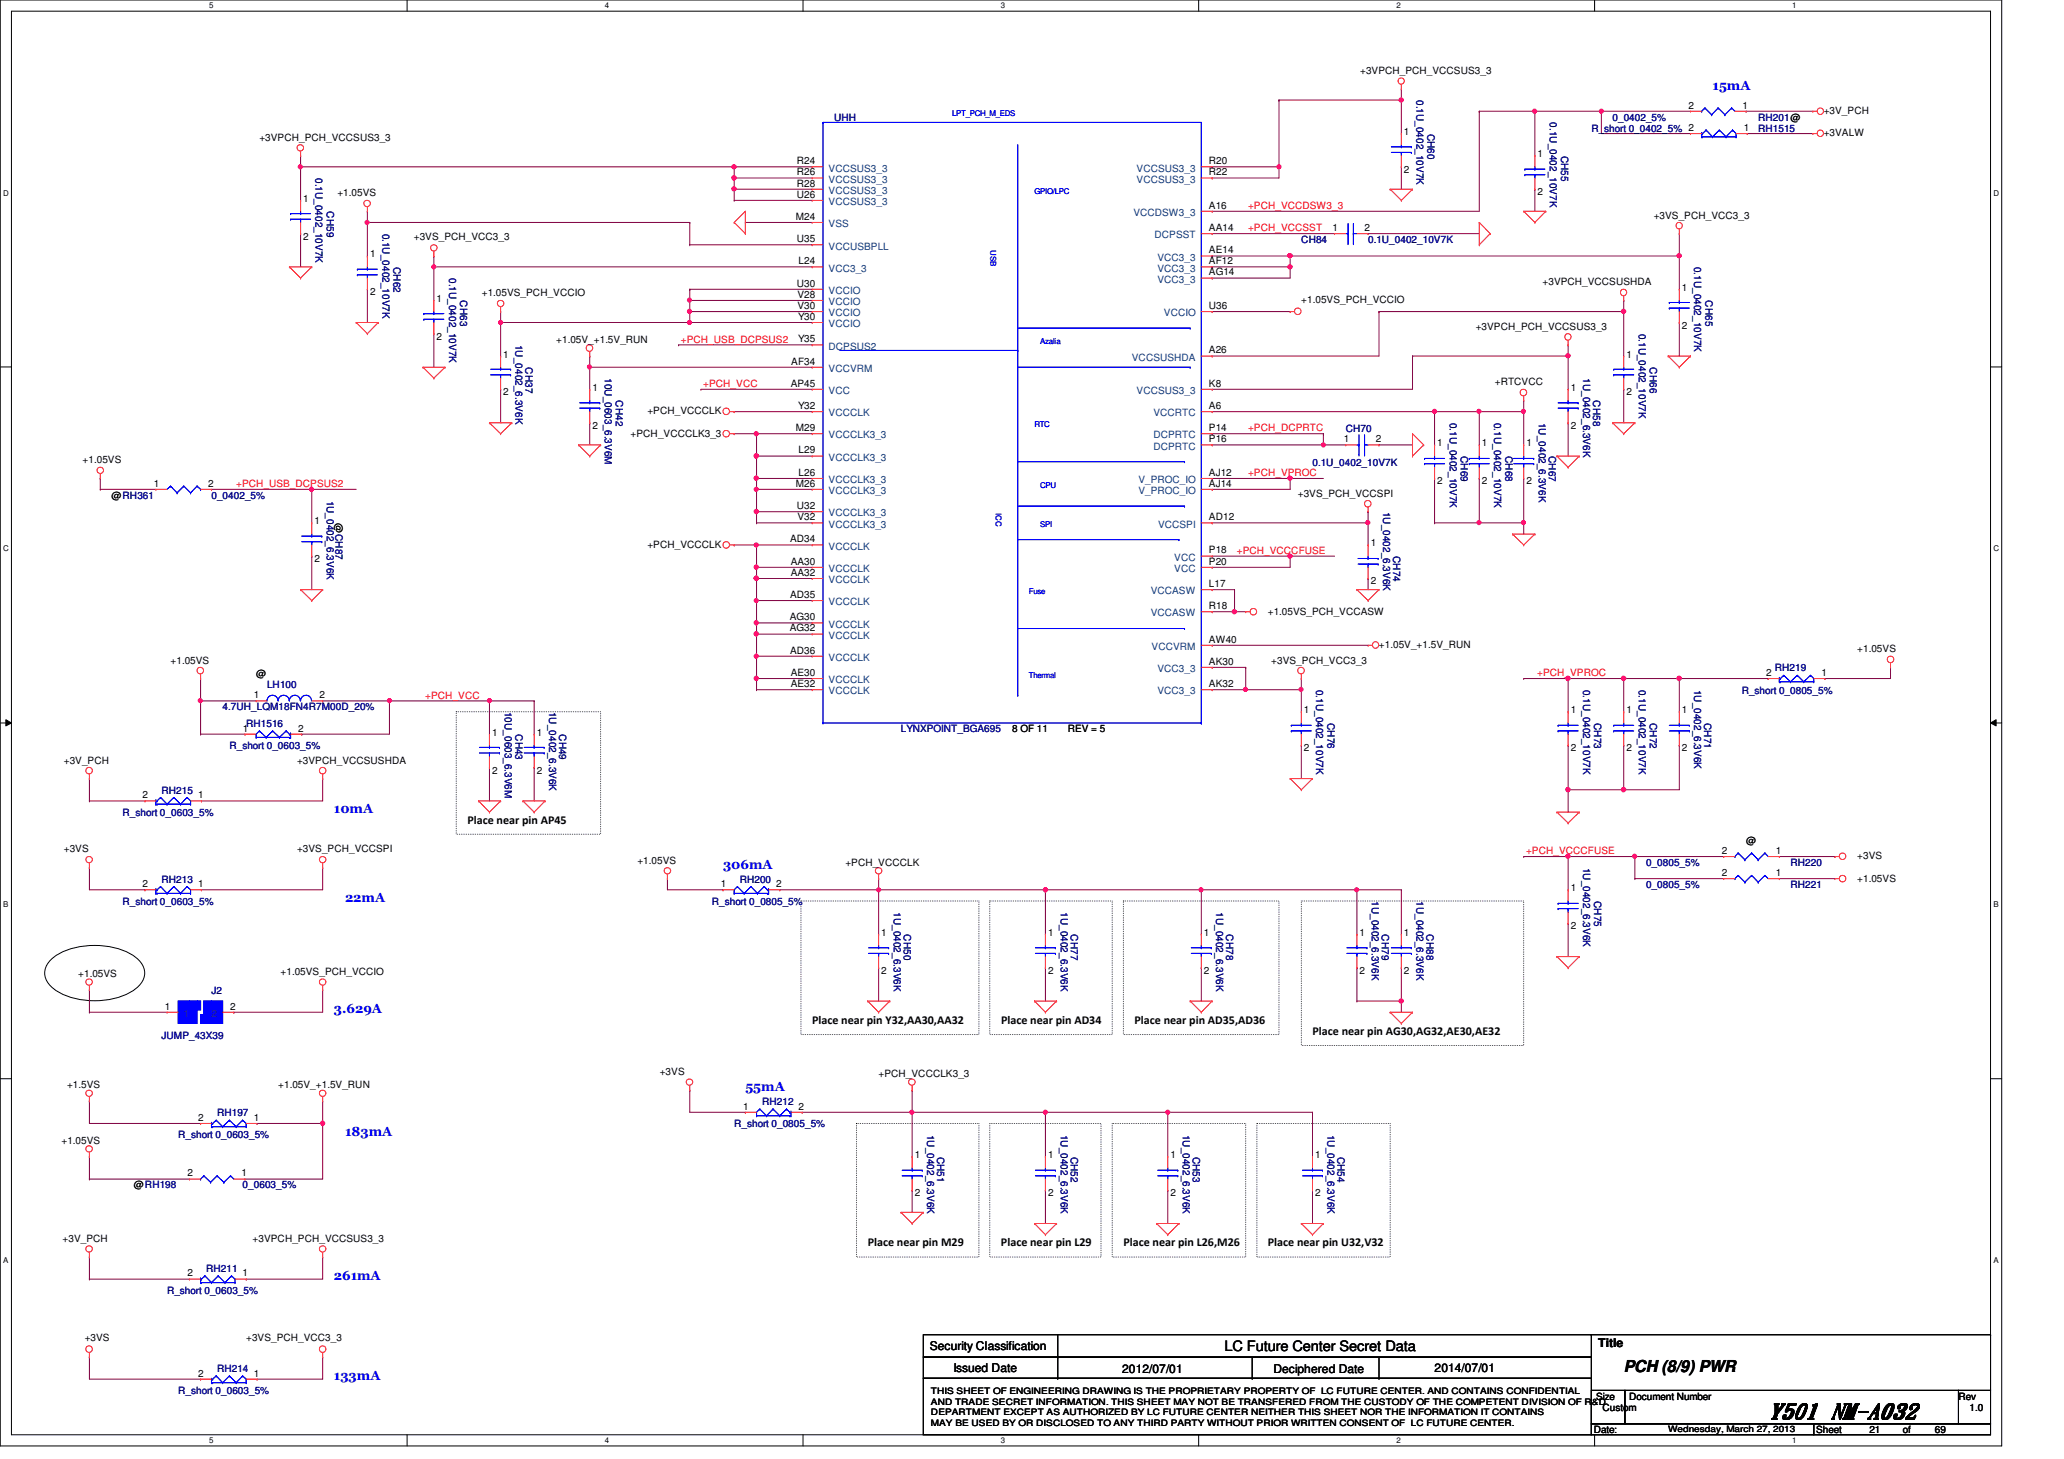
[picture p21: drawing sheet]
<svg xmlns="http://www.w3.org/2000/svg" width="297mm" height="210mm" viewBox="0 0 297 210" stroke-linecap="round" stroke-linejoin="round" font-family="sans-serif">
<defs><g id="words">
<text font-size="3" x="254.5" y="204">Y501 NM-A032</text>
<text font-size="2.4" x="233.7" y="197.4">PCH (8/9) PWR</text>
<text font-size="2.1" x="176.2" y="194.4">LC Future Center Secret Data</text>
<g font-size="1.9" fill="#00f">
<text x="246.5" y="13">15mA</text>
<text x="48" y="117">10mA</text>
<text x="104.1" y="125">306mA</text>
<text x="49.7" y="129.8">22mA</text>
<text x="48" y="145.8">3.629A</text>
<text x="107.3" y="157">55mA</text>
<text x="49.7" y="163.4">183mA</text>
<text x="48" y="184.1">261mA</text>
<text x="48" y="198.6">133mA</text>
</g>
<g font-size="1.7">
<text x="67.3" y="118.5">Place near pin AP45</text>
<text x="116.9" y="147.3">Place near pin Y32,AA30,AA32</text>
<text x="144.1" y="147.3">Place near pin AD34</text>
<text x="163.3" y="147.3">Place near pin AD35,AD36</text>
<text x="188.9" y="148.9">Place near pin AG30,AG32,AE30,AE32</text>
<text x="124.9" y="179.3">Place near pin M29</text>
<text x="144.1" y="179.3">Place near pin L29</text>
<text x="161.7" y="179.3">Place near pin L26,M26</text>
<text x="182.5" y="179.3">Place near pin U32,V32</text>
<text x="133.8" y="194.3">Security Classification</text>
<text x="137.2" y="197.3">Issued Date</text>
<text x="161.5" y="197.5">2012/07/01</text>
<text x="183.3" y="197.5">Deciphered Date</text>
<text x="206.5" y="197.3">2014/07/01</text>
<text x="230" y="193.8">Title</text>
</g>
<g font-size="1.4">
<text x="195.7" y="10.6">+3VPCH_PCH_VCCSUS3_3</text>
<text x="243" y="15.6">2</text>
<text x="250.8" y="15.6">1</text>
<text x="262.5" y="16.4">+3V_PCH</text>
<text x="37.3" y="20.2">+3VPCH_PCH_VCCSUS3_3</text>
<text x="114.7" y="23.6">R24</text>
<text x="174" y="23.6">R20</text>
<text x="202.1" y="19.4">1</text>
<text x="221.3" y="22.6">1</text>
<text x="250.9" y="18.8">1</text>
<text x="262.5" y="19.6">+3VALW</text>
<text x="43.6" y="29">1</text>
<text x="48.6" y="28.2">+1.05VS</text>
<text x="114.7" y="25.2">R26</text>
<text x="114.7" y="26.8">R28</text>
<text x="114.7" y="28.4">U26</text>
<text x="174" y="25.2">R22</text>
<text x="202.1" y="24.8">2</text>
<text x="221.3" y="28.1">2</text>
<text x="43.6" y="34.5">2</text>
<text x="59.6" y="34.5">+3VS_PCH_VCC3_3</text>
<text x="114.5" y="31.6">M24</text>
<text x="114.7" y="34.8">U35</text>
<text x="174" y="30">A16</text>
<text x="174" y="33.2">AA14</text>
<text x="191.8" y="33.2">1</text>
<text x="196.4" y="33.2">2</text>
<text x="238" y="31.5">+3VS_PCH_VCC3_3</text>
<text x="53.3" y="37">1</text>
<text x="114.7" y="41.2">U30</text>
<text x="114.9" y="38">L24</text>
<text x="174" y="36.4">AE14</text>
<text x="174" y="38">AF12</text>
<text x="174" y="39.6">AG14</text>
<text x="222" y="41.1">+3VPCH_VCCSUSHDA</text>
<text x="242.1" y="41.8">1</text>
<text x="53.3" y="42.5">2</text>
<text x="62.8" y="43.4">1</text>
<text x="69.3" y="42.6">+1.05VS_PCH_VCCIO</text>
<text x="114.8" y="44.4">V30</text>
<text x="114.8" y="42.8">V28</text>
<text x="114.8" y="46">Y30</text>
<text x="174" y="44.4">U36</text>
<text x="187.3" y="43.6">+1.05VS_PCH_VCCIO</text>
<text x="212.4" y="47.5">+3VPCH_PCH_VCCSUS3_3</text>
<text x="242.1" y="47.3">2</text>
<text x="62.8" y="48.9">2</text>
<text x="72.4" y="51.4">1</text>
<text x="80" y="49.4">+1.05V_+1.5V_RUN</text>
<text x="113.9" y="52.5">AF34</text>
<text x="114.8" y="49.2">Y35</text>
<text x="174" y="50.8">A26</text>
<text x="234.1" y="51.4">1</text>
<text x="72.4" y="56.9">2</text>
<text x="85.3" y="56.2">1</text>
<text x="93.2" y="59.6">+PCH_VCCCLK</text>
<text x="113.8" y="55.6">AP45</text>
<text x="114.8" y="58.8">Y32</text>
<text x="174" y="55.6">K8</text>
<text x="174" y="58.8">A6</text>
<text x="215.1" y="55.5">+RTCVCC</text>
<text x="226.1" y="56.2">1</text>
<text x="234.1" y="56.9">2</text>
<text x="85.3" y="61.7">2</text>
<text x="90.8" y="62.8">+PCH_VCCCLK3_3</text>
<text x="114.5" y="62">M29</text>
<text x="114.9" y="65.2">L29</text>
<text x="174" y="62">P14</text>
<text x="174" y="63.6">P16</text>
<text x="193.4" y="63.6">1</text>
<text x="198" y="63.6">2</text>
<text x="206.8" y="64.2">1</text>
<text x="213.3" y="64.2">1</text>
<text x="219.7" y="64.2">1</text>
<text x="226.1" y="61.7">2</text>
<text x="11.9" y="66.6">+1.05VS</text>
<text x="16" y="71.8">@RH361</text>
<text x="22.1" y="70">1</text>
<text x="30" y="70">2</text>
<text x="114.5" y="70">M26</text>
<text x="114.9" y="68.5">L26</text>
<text x="174" y="68.5">AJ12</text>
<text x="174" y="70">AJ14</text>
<text x="186.8" y="71.5">+3VS_PCH_VCCSPI</text>
<text x="206.8" y="69.7">2</text>
<text x="213.3" y="69.7">2</text>
<text x="219.7" y="69.7">2</text>
<text x="45.3" y="75.4">1</text>
<text x="48.3" y="75.2" transform="rotate(90 48.3 75.2)">@CH87</text>
<text x="114.7" y="73.2">U32</text>
<text x="114.8" y="74.8">V32</text>
<text x="174" y="74.8">AD12</text>
<text x="45.3" y="80.9">2</text>
<text x="93.2" y="78.8">+PCH_VCCCLK</text>
<text x="113.7" y="78">AD34</text>
<text x="113.8" y="81.2">AA30</text>
<text x="113.8" y="82.8">AA32</text>
<text x="174" y="79.6">P18</text>
<text x="174" y="81.2">P20</text>
<text x="197.3" y="78.6">1</text>
<text x="113.7" y="89.2">AG30</text>
<text x="113.7" y="86">AD35</text>
<text x="174" y="84.5">L17</text>
<text x="174" y="87.6">R18</text>
<text x="182.5" y="88.4">+1.05VS_PCH_VCCASW</text>
<text x="197.3" y="84.1">2</text>
<text x="24.5" y="95.5">+1.05VS</text>
<text x="113.7" y="90.8">AG32</text>
<text x="113.7" y="94">AD36</text>
<text x="174" y="92.5">AW40</text>
<text x="174" y="95.6">AK30</text>
<text x="183" y="95.5">+3VS_PCH_VCC3_3</text>
<text x="198.5" y="93.2">+1.05V_+1.5V_RUN</text>
<text x="267.3" y="93.9">+1.05VS</text>
<text x="36.5" y="100.5">1</text>
<text x="36.9" y="97.4">@</text>
<text x="46" y="100.5">2</text>
<text x="113.8" y="97.2">AE30</text>
<text x="113.8" y="98.8">AE32</text>
<text x="174" y="98.8">AK32</text>
<text x="254.2" y="97.2">2</text>
<text x="262.1" y="97.2">1</text>
<text x="35" y="105.2">1</text>
<text x="42.9" y="105.2">2</text>
<text x="70.8" y="105.8">1</text>
<text x="77.3" y="105.8">1</text>
<text x="145.7" y="105.4">8 OF 11</text>
<text x="153.7" y="105.4">REV = 5</text>
<text x="187.7" y="102.6">1</text>
<text x="226.1" y="102.6">1</text>
<text x="234.1" y="102.6">1</text>
<text x="242.1" y="102.6">1</text>
<text x="9.2" y="109.9">+3V_PCH</text>
<text x="42.8" y="109.9">+3VPCH_VCCSUSHDA</text>
<text x="70.8" y="111.3">2</text>
<text x="77.3" y="111.3">2</text>
<text x="187.7" y="108.1">2</text>
<text x="226.1" y="108.1">2</text>
<text x="234.1" y="108.1">2</text>
<text x="242.1" y="108.1">2</text>
<text x="20.5" y="114.9">2</text>
<text x="28.5" y="114.9">1</text>
<text x="9.2" y="122.6">+3VS</text>
<text x="42.8" y="122.6">+3VS_PCH_VCCSPI</text>
<text x="91.7" y="124.2">+1.05VS</text>
<text x="121.7" y="124.6">+PCH_VCCCLK</text>
<text x="247.8" y="122.9">2</text>
<text x="251.3" y="121.4">@</text>
<text x="255.6" y="122.9">1</text>
<text x="267.3" y="123.6">+3VS</text>
<text x="20.5" y="127.6">2</text>
<text x="28.5" y="127.6">1</text>
<text x="103.8" y="127.6">1</text>
<text x="111.7" y="127.6">2</text>
<text x="226.1" y="128.2">1</text>
<text x="247.8" y="126">2</text>
<text x="255.6" y="126">1</text>
<text x="267.3" y="126.8">+1.05VS</text>
<text x="126.8" y="134.6">1</text>
<text x="150.8" y="134.6">1</text>
<text x="173.3" y="134.6">1</text>
<text x="195.7" y="134.6">1</text>
<text x="202.1" y="134.6">1</text>
<text x="226.1" y="133.7">2</text>
<text x="11.3" y="140.6">+1.05VS</text>
<text x="40.4" y="140.3">+1.05VS_PCH_VCCIO</text>
<text x="126.8" y="140.1">2</text>
<text x="150.8" y="140.1">2</text>
<text x="173.3" y="140.1">2</text>
<text x="195.7" y="140.1">2</text>
<text x="202.1" y="140.1">2</text>
<text x="23.7" y="145.2">1</text>
<text x="33.1" y="145.2">2</text>
<text x="95" y="154.6">+3VS</text>
<text x="126.4" y="155">+PCH_VCCCLK3_3</text>
<text x="9.6" y="156.6">+1.5VS</text>
<text x="28.5" y="161.2">2</text>
<text x="36.5" y="161.2">1</text>
<text x="40" y="156.6">+1.05V_+1.5V_RUN</text>
<text x="107" y="159.6">1</text>
<text x="114.9" y="159.6">2</text>
<text x="8.8" y="164.6">+1.05VS</text>
<text x="131.7" y="166.6">1</text>
<text x="150.8" y="166.6">1</text>
<text x="168.4" y="166.6">1</text>
<text x="189.3" y="166.6">1</text>
<text x="19.3" y="171">@RH198</text>
<text x="27" y="169.2">2</text>
<text x="34.8" y="169.2">1</text>
<text x="131.7" y="172.1">2</text>
<text x="150.8" y="172.1">2</text>
<text x="168.4" y="172.1">2</text>
<text x="189.3" y="172.1">2</text>
<text x="9" y="178.6">+3V_PCH</text>
<text x="36.4" y="178.6">+3VPCH_PCH_VCCSUS3_3</text>
<text x="27" y="183.6">2</text>
<text x="34.9" y="183.6">1</text>
<text x="12.2" y="192.9">+3VS</text>
<text x="35.4" y="192.9">+3VS_PCH_VCC3_3</text>
<text x="28.5" y="198">2</text>
<text x="36.5" y="198">1</text>
<text x="229.7" y="201.4">Size</text>
<text x="230.6" y="203">Custom</text>
<text x="234.5" y="201.4">Document Number</text>
<text x="281.9" y="201.4">Rev</text>
<text x="283.5" y="203">1.0</text>
<text x="229.4" y="206.2">Date:</text>
<text x="261.4" y="206.2">Sheet</text>
<text x="269" y="206.2">21</text>
<text x="273.9" y="206.2">of</text>
<text x="278.5" y="206.2">69</text>
</g>
<g font-size="1.4" fill="#000080">
<text x="120.1" y="17.4">UHH</text>
<text x="203.8" y="14.4" transform="rotate(90 203.8 14.4)">0.1U_0402_10V7K</text>
<text x="223.1" y="17.6" transform="rotate(90 223.1 17.6)">0.1U_0402_10V7K</text>
<text x="232.1" y="17.4">0_0402_5%</text>
<text x="253" y="17.4">RH201@</text>
<text x="205.4" y="19.2" transform="rotate(90 205.4 19.2)">CH60</text>
<text x="224.7" y="22.4" transform="rotate(90 224.7 22.4)">CH55</text>
<text x="229" y="19">R_short 0_0402_5% 2</text>
<text x="253" y="19">RH1515</text>
<text x="45.4" y="25.6" transform="rotate(90 45.4 25.6)">0.1U_0402_10V7K</text>
<text x="47" y="30.4" transform="rotate(90 47 30.4)">CH59</text>
<text x="55" y="33.6" transform="rotate(90 55 33.6)">0.1U_0402_10V7K</text>
<text x="187.3" y="35">CH84</text>
<text x="196.9" y="35">0.1U_0402_10V7K</text>
<text x="56.6" y="38.4" transform="rotate(90 56.6 38.4)">CH62</text>
<text x="64.6" y="40" transform="rotate(90 64.6 40)">0.1U_0402_10V7K</text>
<text x="243.8" y="38.4" transform="rotate(90 243.8 38.4)">0.1U_0402_10V7K</text>
<text x="66.2" y="43.2" transform="rotate(90 66.2 43.2)">CH63</text>
<text x="245.4" y="43.2" transform="rotate(90 245.4 43.2)">CH65</text>
<text x="74.2" y="49.6" transform="rotate(90 74.2 49.6)">1U_0402_6.3V6K</text>
<text x="75.6" y="52.8" transform="rotate(90 75.6 52.8)">CH37</text>
<text x="235.8" y="48" transform="rotate(90 235.8 48)">0.1U_0402_10V7K</text>
<text x="237.4" y="52.8" transform="rotate(90 237.4 52.8)">CH66</text>
<text x="87" y="54.4" transform="rotate(90 87 54.4)">10U_0603_6.3V6M</text>
<text x="88.6" y="57.6" transform="rotate(90 88.6 57.6)">CH42</text>
<text x="227.8" y="54.4" transform="rotate(90 227.8 54.4)">1U_0402_6.3V6K</text>
<text x="229.3" y="57.6" transform="rotate(90 229.3 57.6)">CH58</text>
<text x="193.7" y="62.2">CH70</text>
<text x="208.7" y="60.8" transform="rotate(90 208.7 60.8)">0.1U_0402_10V7K</text>
<text x="210.2" y="65.6" transform="rotate(90 210.2 65.6)">CH69</text>
<text x="215" y="60.8" transform="rotate(90 215 60.8)">0.1U_0402_10V7K</text>
<text x="216.7" y="65.6" transform="rotate(90 216.7 65.6)">CH68</text>
<text x="221.4" y="60.8" transform="rotate(90 221.4 60.8)">1U_0402_6.3V6K</text>
<text x="222.9" y="65.6" transform="rotate(90 222.9 65.6)">CH67</text>
<text x="30.4" y="71.8">0_0402_5%</text>
<text x="188.9" y="67">0.1U_0402_10V7K</text>
<text x="47" y="72" transform="rotate(90 47 72)">1U_0402_6.3V6K</text>
<text x="199" y="73.6" transform="rotate(90 199 73.6)">1U_0402_6.3V6K</text>
<text x="200.5" y="80" transform="rotate(90 200.5 80)">CH74</text>
<text x="38.4" y="99">LH100</text>
<text x="189.4" y="99.2" transform="rotate(90 189.4 99.2)">0.1U_0402_10V7K</text>
<text x="227.8" y="99.2" transform="rotate(90 227.8 99.2)">0.1U_0402_10V7K</text>
<text x="235.8" y="99.2" transform="rotate(90 235.8 99.2)">0.1U_0402_10V7K</text>
<text x="243.8" y="99.2" transform="rotate(90 243.8 99.2)">1U_0402_6.3V6K</text>
<text x="250.7" y="99.8">R_short 0_0805_5%</text>
<text x="255.4" y="96.6">RH219</text>
<text x="32" y="102.2">4.7UH_LQM18FN4R7M00D_20%</text>
<text x="33" y="107.8">R_short 0_0603_5%</text>
<text x="35.4" y="104.6">RH1516</text>
<text x="72.6" y="102.4" transform="rotate(90 72.6 102.4)">10U_0603_6.3V6M</text>
<text x="74.2" y="105.6" transform="rotate(90 74.2 105.6)">CH43</text>
<text x="79" y="102.4" transform="rotate(90 79 102.4)">1U_0402_6.3V6K</text>
<text x="80.5" y="105.6" transform="rotate(90 80.5 105.6)">CH49</text>
<text x="129.7" y="105.4">LYNXPOINT_BGA695</text>
<text x="191" y="104" transform="rotate(90 191 104)">CH76</text>
<text x="229.4" y="104" transform="rotate(90 229.4 104)">CH73</text>
<text x="237.4" y="104" transform="rotate(90 237.4 104)">CH72</text>
<text x="245.3" y="104" transform="rotate(90 245.3 104)">CH71</text>
<text x="17.6" y="117.4">R_short 0_0603_5%</text>
<text x="23.2" y="114.2">RH215</text>
<text x="227.8" y="124.8" transform="rotate(90 227.8 124.8)">1U_0402_6.3V6K</text>
<text x="236.9" y="124.6">0_0805_5%</text>
<text x="257.7" y="124.6">RH220</text>
<text x="17.6" y="130.2">R_short 0_0603_5%</text>
<text x="23.2" y="127">RH213</text>
<text x="102.4" y="130.2">R_short 0_0805_5%</text>
<text x="106.5" y="127">RH200</text>
<text x="128.6" y="131.2" transform="rotate(90 128.6 131.2)">1U_0402_6.3V6K</text>
<text x="152.7" y="131.2" transform="rotate(90 152.7 131.2)">1U_0402_6.3V6K</text>
<text x="175" y="131.2" transform="rotate(90 175 131.2)">1U_0402_6.3V6K</text>
<text x="197.4" y="129.6" transform="rotate(90 197.4 129.6)">1U_0402_6.3V6K</text>
<text x="203.8" y="129.6" transform="rotate(90 203.8 129.6)">1U_0402_6.3V6K</text>
<text x="229.4" y="129.6" transform="rotate(90 229.4 129.6)">CH75</text>
<text x="236.9" y="127.8">0_0805_5%</text>
<text x="257.7" y="127.8">RH221</text>
<text x="130.1" y="134.4" transform="rotate(90 130.1 134.4)">CH50</text>
<text x="154.1" y="134.4" transform="rotate(90 154.1 134.4)">CH77</text>
<text x="176.5" y="134.4" transform="rotate(90 176.5 134.4)">CH78</text>
<text x="198.9" y="134.4" transform="rotate(90 198.9 134.4)">CH79</text>
<text x="205.3" y="134.4" transform="rotate(90 205.3 134.4)">CH88</text>
<text x="30.4" y="143">J2</text>
<text x="23.2" y="149.5">JUMP_43X39</text>
<text x="31.2" y="160.6">RH197</text>
<text x="109.7" y="159">RH212</text>
<text x="25.7" y="163.8">R_short 0_0603_5%</text>
<text x="105.7" y="162.2">R_short 0_0805_5%</text>
<text x="133.4" y="163.2" transform="rotate(90 133.4 163.2)">1U_0402_6.3V6K</text>
<text x="134.9" y="166.4" transform="rotate(90 134.9 166.4)">CH51</text>
<text x="152.7" y="163.2" transform="rotate(90 152.7 163.2)">1U_0402_6.3V6K</text>
<text x="154.1" y="166.4" transform="rotate(90 154.1 166.4)">CH52</text>
<text x="170.2" y="163.2" transform="rotate(90 170.2 163.2)">1U_0402_6.3V6K</text>
<text x="171.7" y="166.4" transform="rotate(90 171.7 166.4)">CH53</text>
<text x="191" y="163.2" transform="rotate(90 191 163.2)">1U_0402_6.3V6K</text>
<text x="192.5" y="166.4" transform="rotate(90 192.5 166.4)">CH54</text>
<text x="34.9" y="171">0_0603_5%</text>
<text x="29.7" y="183">RH211</text>
<text x="24" y="186.2">R_short 0_0603_5%</text>
<text x="31.2" y="197.4">RH214</text>
<text x="25.7" y="200.6">R_short 0_0603_5%</text>
</g>
<g font-size="1.4" fill="#004080">
<text x="119.2" y="26.3">VCCSUS3_3</text>
<text x="119.2" y="27.9">VCCSUS3_3</text>
<text x="119.2" y="29.5">VCCSUS3_3</text>
<text x="119.2" y="24.7">VCCSUS3_3</text>
<text x="163.6" y="24.7">VCCSUS3_3</text>
<text x="163.6" y="26.3">VCCSUS3_3</text>
<text x="119.2" y="32.7">VSS</text>
<text x="119.2" y="35.9">VCCUSBPLL</text>
<text x="163.1" y="31.1">VCCDSW3_3</text>
<text x="166.2" y="34.3">DCPSST</text>
<text x="119.2" y="39.1">VCC3_3</text>
<text x="166.6" y="37.5">VCC3_3</text>
<text x="166.6" y="39.1">VCC3_3</text>
<text x="166.6" y="40.7">VCC3_3</text>
<text x="119.2" y="42.3">VCCIO</text>
<text x="119.2" y="45.5">VCCIO</text>
<text x="119.2" y="43.9">VCCIO</text>
<text x="119.2" y="47.1">VCCIO</text>
<text x="167.5" y="45.5">VCCIO</text>
<text x="119.2" y="53.5">VCCVRM</text>
<text x="119.2" y="50.3">DCPSUS2</text>
<text x="162.9" y="51.9">VCCSUSHDA</text>
<text x="119.2" y="59.9">VCCCLK</text>
<text x="119.2" y="56.7">VCC</text>
<text x="163.6" y="56.7">VCCSUS3_3</text>
<text x="166" y="59.9">VCCRTC</text>
<text x="119.2" y="63.1">VCCCLK3_3</text>
<text x="166" y="63.1">DCPRTC</text>
<text x="166" y="64.7">DCPRTC</text>
<text x="119.2" y="66.3">VCCCLK3_3</text>
<text x="119.2" y="69.5">VCCCLK3_3</text>
<text x="119.2" y="71.1">VCCCLK3_3</text>
<text x="163.8" y="69.5">V_PROC_IO</text>
<text x="163.8" y="71.1">V_PROC_IO</text>
<text x="119.2" y="74.3">VCCCLK3_3</text>
<text x="119.2" y="75.9">VCCCLK3_3</text>
<text x="166.7" y="75.9">VCCSPI</text>
<text x="119.2" y="79.1">VCCCLK</text>
<text x="119.2" y="82.3">VCCCLK</text>
<text x="119.2" y="83.9">VCCCLK</text>
<text x="169" y="80.7">VCC</text>
<text x="169" y="82.3">VCC</text>
<text x="119.2" y="87.1">VCCCLK</text>
<text x="165.6" y="85.5">VCCASW</text>
<text x="165.6" y="88.7">VCCASW</text>
<text x="119.2" y="90.3">VCCCLK</text>
<text x="119.2" y="91.9">VCCCLK</text>
<text x="119.2" y="95.1">VCCCLK</text>
<text x="165.7" y="93.5">VCCVRM</text>
<text x="119.2" y="98.3">VCCCLK</text>
<text x="119.2" y="99.9">VCCCLK</text>
<text x="166.6" y="96.7">VCC3_3</text>
<text x="166.6" y="99.9">VCC3_3</text>
<text x="26.5" y="146.3">1</text>
<text x="30.4" y="146.3">2</text>
</g>
<g font-size="1.4" fill="#f00">
<text x="179.6" y="33.3">+PCH_VCCSST</text>
<text x="179.6" y="30.1">+PCH_VCCDSW3_3</text>
<text x="98" y="49.3">+PCH_USB_DCPSUS2</text>
<text x="101.2" y="55.7">+PCH_VCC</text>
<text x="179.6" y="62.1">+PCH_DCPRTC</text>
<text x="34" y="70.1">+PCH_USB_DCPSUS2</text>
<text x="179.6" y="68.5">+PCH_VPROC</text>
<text x="178" y="79.7">+PCH_VCCCFUSE</text>
<text x="61.2" y="100.5">+PCH_VCC</text>
<text x="221.2" y="97.3">+PCH_VPROC</text>
<text x="219.6" y="122.9">+PCH_VCCCFUSE</text>
</g>
<g font-size="1.3">
<text x="134" y="200.6">THIS SHEET OF ENGINEERING DRAWING IS THE PROPRIETARY PROPERTY OF LC FUTURE CENTER. AND CONTAINS CONFIDENTIAL</text>
<text x="134" y="202.1">AND TRADE SECRET INFORMATION. THIS SHEET MAY NOT BE TRANSFERED FROM THE CUSTODY OF THE COMPETENT DIVISION OF R&amp;D</text>
<text x="134" y="203.6">DEPARTMENT EXCEPT AS AUTHORIZED BY LC FUTURE CENTER NEITHER THIS SHEET NOR THE INFORMATION IT CONTAINS</text>
<text x="134" y="205.1">MAY BE USED BY OR DISCLOSED TO ANY THIRD PARTY WITHOUT PRIOR WRITTEN CONSENT OF LC FUTURE CENTER.</text>
<text x="240.1" y="206">Wednesday, March 27, 2013</text>
</g>
<g font-size="1.1">
<text x="30.1" y="1.1">5</text>
<text x="87" y="1.1">4</text>
<text x="144" y="1.1">3</text>
<text x="201" y="1.1">2</text>
<text x="257.9" y="1.1">1</text>
<text x=".5" y="28.2">D</text>
<text x="286.9" y="28.2">D</text>
<text x=".5" y="79.3">C</text>
<text x="286.9" y="79.3">C</text>
<text x=".5" y="130.6">B</text>
<text x="286.9" y="130.6">B</text>
<text x=".5" y="181.7">A</text>
<text x="286.9" y="181.7">A</text>
<text x="30.1" y="207.6">5</text>
<text x="87" y="207.6">4</text>
<text x="144" y="207.6">3</text>
<text x="201" y="207.6">2</text>
<text x="257.9" y="207.6">1</text>
</g>
<g font-size="1.1" fill="#00f">
<text x="137" y="16.7">LPT_PCH_M_EDS</text>
<text x="148.9" y="27.9">GPIO/LPC</text>
<text x="142.5" y="36" transform="rotate(90 142.5 36)">USB</text>
<text x="149.7" y="49.5">Azalia</text>
<text x="148.9" y="61.5">RTC</text>
<text x="149.7" y="70.3">CPU</text>
<text x="143.3" y="73.8" transform="rotate(90 143.3 73.8)">ICC</text>
<text x="149.7" y="75.9">SPI</text>
<text x="148.1" y="85.5">Fuse</text>
<text x="148.1" y="97.5">Thermal</text>
</g>
</g></defs>
<path d="M0 0h288.1v208h-288.1zM1.6 1.6h284.9v204.8h-284.9z" fill="none" stroke="#000" stroke-width=".14"/>
<g fill="#fff">
<path d="M30.1 .2h.6v1.2h-.6z"/>
<path d="M30.1 206.6h.6v1.2h-.6z"/>
</g>
<path d="M58.6 0v1.6M58.6 206.4v1.6" fill="none" stroke="#000" stroke-width=".14"/>
<g fill="#fff">
<path d="M87 .2h.6v1.2h-.6z"/>
<path d="M87 206.6h.6v1.2h-.6z"/>
</g>
<path d="M115.6 0v1.6M115.6 206.4v1.6" fill="none" stroke="#000" stroke-width=".14"/>
<g fill="#fff">
<path d="M144 .2h.6v1.2h-.6z"/>
<path d="M144 206.6h.6v1.2h-.6z"/>
</g>
<path d="M172.5 0v1.6M172.5 206.4v1.6" fill="none" stroke="#000" stroke-width=".14"/>
<g fill="#fff">
<path d="M201 .2h.5v1.2h-.5z"/>
<path d="M201 206.6h.5v1.2h-.5z"/>
</g>
<path d="M229.5 0v1.6M229.5 206.4v1.6" fill="none" stroke="#000" stroke-width=".14"/>
<g fill="#fff">
<path d="M257.9 .2h.6v1.2h-.6z"/>
<path d="M257.9 206.6h.6v1.2h-.6z"/>
<path d="M.5 27.2h.7v1.2h-.7z"/>
<path d="M286.9 27.2h.8v1.2h-.8z"/>
<path d="M.5 78.4h.7v1.1h-.7z"/>
<path d="M286.9 78.4h.8v1.1h-.8z"/>
</g>
<path d="M0 52.8h1.6M286.5 52.8h1.6" fill="none" stroke="#000" stroke-width=".14"/>
<g fill="#fff">
<path d="M.5 129.6h.7v1.2h-.7z"/>
<path d="M286.9 129.6h.7v1.2h-.7z"/>
</g>
<path d="M0 104h1.6M.8 103.5l.8 .5-.8 .4zM286.5 104l.8-.5v.9zM286.5 104h1.6" fill="none" stroke="#000" stroke-width=".14"/>
<path d="M.8 103.5l.8 .5-.8 .4zM286.5 104l.8-.5v.9z" fill="#000"/>
<g fill="#fff">
<path d="M.5 180.8h.7v1.1h-.7z"/>
<path d="M286.9 180.8h.7v1.1h-.7z"/>
</g>
<path d="M7.2 138.2a9.7 9.7 0 0 1 7.6-2.1 8.4 8.4 0 0 1 5.2 2.1 2.45 2.45 0 0 1 0 3.6 9.7 9.7 0 0 1-7.5 2.1 8.4 8.4 0 0 1-5.3-2.1 2.47 2.47 0 0 1 0-3.6zM0 155.2h1.6M286.5 155.2h1.6" fill="none" stroke="#000" stroke-width=".14"/>
<path d="M65.7 102.4h20.7v17.6h-20.7zM115.3 129.6h25.6v19.2h-25.6zM142.4 129.6h17.7v19.2h-17.7zM161.7 129.6h22.4v19.2h-22.4zM187.3 129.6h32v20.8h-32zM123.3 161.6h17.6v19.2h-17.6zM142.4 161.6h16v19.2h-16zM160.1 161.6h19.2v19.2h-19.2zM180.9 161.6h19.2v19.2h-19.2z" fill="none" stroke="#000" stroke-width=".14" stroke-dasharray="0 .3"/>
<path d="M97.7 49.6h.1M97.7 49.6h19.2M219.3 57.6h.1M219.3 57.6v1.6M233.7 44.8h.1M233.7 56h.1M233.7 44.8v6.4M233.7 56v4.8M185.7 68.8h.1M185.7 68.8h4.8M174.5 81.6h.1M174.5 81.6h11.2" fill="none" stroke="#800040" stroke-width=".14"/>
<circle cx="185.7" cy="68.8" r=".31" fill="#f0f"/>
<circle cx="185.7" cy="68.8" r=".31" fill="none" stroke="#f0f" stroke-width=".14"/>
<path d="M206.5 68.8h.1M206.5 75.2h.1M206.5 68.8v6.4M206.5 75.2h6.4M150.4 160h.1M150.4 160h17.7" fill="none" stroke="#800040" stroke-width=".14"/>
<circle cx="150.4" cy="160" r=".3" fill="#f0f"/>
<circle cx="150.4" cy="160" r=".3" fill="none" stroke="#f0f" stroke-width=".14"/>
<path d="M185.7 36.8h.1M185.7 36.8v1.6M150.4 160h.1M150.4 171.2h.1M150.4 160v6.4M150.4 171.2v4.8" fill="none" stroke="#800040" stroke-width=".14"/>
<circle cx="185.7" cy="36.8" r=".31" fill="#f0f"/>
<circle cx="185.7" cy="36.8" r=".31" fill="none" stroke="#f0f" stroke-width=".14"/>
<path d="M43.3 24h.1M43.3 24h62.4M99.3 32h.1M99.3 32v3.2M30.4 70.4h.1M30.4 70.4h14.5" fill="none" stroke="#800040" stroke-width=".14"/>
<circle cx="43.2" cy="24" r=".3" fill="#f0f"/>
<circle cx="43.2" cy="24" r=".3" fill="none" stroke="#f0f" stroke-width=".14"/>
<path d="M168.1 160h.1M168.1 160h20.8" fill="none" stroke="#800040" stroke-width=".14"/>
<circle cx="168.1" cy="160" r=".3" fill="#f0f"/>
<circle cx="168.1" cy="160" r=".3" fill="none" stroke="#f0f" stroke-width=".14"/>
<path d="M225.7 123.2h.1M225.7 123.2h9.6M235.3 123.2h.1M235.3 126.4h.1M235.3 123.2v3.2M235.3 126.4h12.8M168.1 160h.1M168.1 171.2h.1M168.1 160v6.4M168.1 171.2v4.8" fill="none" stroke="#800040" stroke-width=".14"/>
<circle cx="225.7" cy="123.2" r=".31" fill="#f0f"/>
<circle cx="225.7" cy="123.2" r=".31" fill="none" stroke="#f0f" stroke-width=".14"/>
<path d="M172.9 128h.1M172.9 128h22.4M195.3 139.2h.1M195.3 139.2v4.8M256.1 126.4h.1M256.1 126.4h8M131.3 156.8h.1M131.3 156.8v3.2" fill="none" stroke="#800040" stroke-width=".14"/>
<circle cx="195.2" cy="128" r=".3" fill="#f0f"/>
<circle cx="195.2" cy="128" r=".3" fill="none" stroke="#f0f" stroke-width=".14"/>
<circle cx="172.8" cy="128" r=".3" fill="#f0f"/>
<circle cx="172.8" cy="128" r=".3" fill="none" stroke="#f0f" stroke-width=".14"/>
<path d="M96.1 126.4h.1M96.1 126.4v1.6h8M104.1 128h.1M112.2 128h.1M112.2 128h38.2M126.4 128h.1M150.4 128h.1M150.4 139.2h.1M150.4 128v6.4M150.4 139.2v4.8" fill="none" stroke="#800040" stroke-width=".14"/>
<circle cx="150.4" cy="128" r=".3" fill="#f0f"/>
<circle cx="150.4" cy="128" r=".3" fill="none" stroke="#f0f" stroke-width=".14"/>
<circle cx="126.4" cy="128" r=".3" fill="#f0f"/>
<circle cx="126.4" cy="128" r=".3" fill="none" stroke="#f0f" stroke-width=".14"/>
<g fill="none" stroke="#800040" stroke-width=".14">
<path d="M52.9 30.4h.1M52.9 30.4v1.6M174.5 36.8h.1M174.5 36.8h11.2M241.7 33.6h.1M241.7 33.6v3.2M174.5 70.4h.1M185.7 68.8h.1M185.7 68.8v1.6h-11.2M212.9 68.8h.1M212.9 75.2h.1M212.9 68.8v6.4"/>
<path d="M212.9 75.2h6.4M262.6 97.6h.1M272.1 96h.1M272.1 96v1.6h-9.5M126.4 128h.1M126.4 139.2h.1M126.4 128v6.4M126.4 139.2v4.8M172.9 128h.1M172.9 139.2h.1M172.9 128v6.4M172.9 139.2v4.8"/>
</g>
<circle cx="219.2" cy="75.2" r=".3" fill="#f0f"/>
<circle cx="219.2" cy="75.2" r=".3" fill="none" stroke="#f0f" stroke-width=".14"/>
<circle cx="212.8" cy="75.2" r=".3" fill="#f0f"/>
<circle cx="212.8" cy="75.2" r=".3" fill="none" stroke="#f0f" stroke-width=".14"/>
<path d="M174.5 40h.1M174.5 40h11.2M108.9 78.4h.1M108.9 78.4v3.2" fill="none" stroke="#800040" stroke-width=".14"/>
<circle cx="108.8" cy="81.6" r=".31" fill="#f0f"/>
<circle cx="108.8" cy="81.6" r=".31" fill="none" stroke="#f0f" stroke-width=".14"/>
<path d="M108.9 78.4h.1M108.9 78.4h8" fill="none" stroke="#800040" stroke-width=".14"/>
<circle cx="108.8" cy="78.4" r=".3" fill="#f0f"/>
<circle cx="108.8" cy="78.4" r=".3" fill="none" stroke="#f0f" stroke-width=".14"/>
<path d="M84.9 52.8h.1M84.9 52.8v3.2M108.9 81.6h.1M108.9 81.6h8M235.3 123.2h.1M235.3 123.2h12.8" fill="none" stroke="#800040" stroke-width=".14"/>
<circle cx="235.2" cy="123.2" r=".3" fill="#f0f"/>
<circle cx="235.2" cy="123.2" r=".3" fill="none" stroke="#f0f" stroke-width=".14"/>
<path d="M201.7 12.8h.1M201.7 12.8v1.6M174.5 51.2h.1M174.5 51.2h24M177.7 88h.1M177.7 88h1.6M225.7 123.2h.1M225.7 132.8h.1M225.7 123.2v4.8M225.7 132.8v4.8" fill="none" stroke="#800040" stroke-width=".14"/>
<circle cx="177.7" cy="88" r=".31" fill="#f0f"/>
<circle cx="177.7" cy="88" r=".31" fill="none" stroke="#f0f" stroke-width=".14"/>
<path d="M195.3 128h.1M195.3 128v6.4M201.7 144h.1M201.7 144v1.6" fill="none" stroke="#800040" stroke-width=".14"/>
<circle cx="201.7" cy="144" r=".31" fill="#f0f"/>
<circle cx="201.7" cy="144" r=".31" fill="none" stroke="#f0f" stroke-width=".14"/>
<path d="M108.9 83.2h.1M108.9 83.2h8" fill="none" stroke="#800040" stroke-width=".14"/>
<circle cx="108.8" cy="83.2" r=".3" fill="#f0f"/>
<circle cx="108.8" cy="83.2" r=".3" fill="none" stroke="#f0f" stroke-width=".14"/>
<g fill="none" stroke="#800040" stroke-width=".14">
<path d="M201.7 14.4h.1M201.7 14.4v4.8M62.4 38.4h.1M62.4 38.4v4.8M62.4 48h.1M62.4 48v4.8M179.3 99.2h.1M179.3 99.2h8M70.4 110.4h.1M70.4 110.4v4.8M76.9 100.8h.1M76.9 110.4h.1"/>
<path d="M76.9 100.8v4.8M76.9 110.4v4.8"/>
</g>
<circle cx="179.2" cy="99.2" r=".3" fill="#f0f"/>
<circle cx="179.2" cy="99.2" r=".3" fill="none" stroke="#f0f" stroke-width=".14"/>
<path d="M187.3 97.6h.1M187.3 99.2h.1M187.3 97.6v4.8" fill="none" stroke="#800040" stroke-width=".14"/>
<circle cx="187.2" cy="99.2" r=".3" fill="#f0f"/>
<circle cx="187.2" cy="99.2" r=".3" fill="none" stroke="#f0f" stroke-width=".14"/>
<path d="M174.5 33.6h.1M174.5 38.4h.1M174.5 33.6h17.6M174.5 38.4h11.2M201.7 24h.1M201.7 24v3.2M84.9 60.8h.1M84.9 60.8v3.2M187.3 107.2h.1M187.3 107.2v4.8M219.3 123.2h.1M219.3 123.2h6.4" fill="none" stroke="#800040" stroke-width=".14"/>
<circle cx="185.7" cy="38.4" r=".31" fill="#f0f"/>
<circle cx="185.7" cy="38.4" r=".31" fill="none" stroke="#f0f" stroke-width=".14"/>
<path d="M185.7 38.4h.1M185.7 38.4v1.6M206.5 59.2h.1M206.5 59.2h6.4M108.9 86.4h.1M108.9 86.4h8" fill="none" stroke="#800040" stroke-width=".14"/>
<circle cx="206.5" cy="59.2" r=".3" fill="#f0f"/>
<circle cx="206.5" cy="59.2" r=".3" fill="none" stroke="#f0f" stroke-width=".14"/>
<path d="M105.7 24h.1M105.7 24h11.2" fill="none" stroke="#800040" stroke-width=".14"/>
<circle cx="105.6" cy="24" r=".31" fill="#f0f"/>
<circle cx="105.6" cy="24" r=".31" fill="none" stroke="#f0f" stroke-width=".14"/>
<path d="M220.9 16h.1M220.9 16h9.6M43.3 22.4h.1M43.3 22.4v1.6M174.5 96h.1M174.5 96h4.8M219.3 97.6h.1M219.3 97.6h6.4" fill="none" stroke="#800040" stroke-width=".14"/>
<circle cx="220.9" cy="16" r=".3" fill="#f0f"/>
<circle cx="220.9" cy="16" r=".3" fill="none" stroke="#f0f" stroke-width=".14"/>
<path d="M198.5 44.8h.1M198.5 44.8v6.4M198.5 44.8h35.2M174.5 62.4h.1M174.5 62.4h16M108.9 89.6h.1M108.9 89.6h8" fill="none" stroke="#800040" stroke-width=".14"/>
<circle cx="233.7" cy="44.8" r=".31" fill="#f0f"/>
<circle cx="233.7" cy="44.8" r=".31" fill="none" stroke="#f0f" stroke-width=".14"/>
<path d="M62.4 36.8h.1M62.4 36.8v1.6M105.7 28.8h.1M105.7 28.8h11.2M190.5 64h.1M190.5 64h3.2M195.3 144h.1M195.3 144h6.4" fill="none" stroke="#800040" stroke-width=".14"/>
<circle cx="190.5" cy="64" r=".3" fill="#f0f"/>
<circle cx="190.5" cy="64" r=".3" fill="none" stroke="#f0f" stroke-width=".14"/>
<path d="M108.9 91.2h.1M108.9 91.2h8" fill="none" stroke="#800040" stroke-width=".14"/>
<circle cx="108.8" cy="91.2" r=".3" fill="#f0f"/>
<circle cx="108.8" cy="91.2" r=".3" fill="none" stroke="#f0f" stroke-width=".14"/>
<path d="M225.7 107.2h.1M225.7 113.6h.1M225.7 107.2v6.4M225.7 113.6h8" fill="none" stroke="#800040" stroke-width=".14"/>
<circle cx="233.7" cy="113.6" r=".32" fill="#f0f"/>
<circle cx="233.7" cy="113.6" r=".32" fill="none" stroke="#f0f" stroke-width=".14"/>
<circle cx="225.7" cy="113.6" r=".32" fill="#f0f"/>
<circle cx="225.7" cy="113.6" r=".32" fill="none" stroke="#f0f" stroke-width=".14"/>
<path d="M241.7 97.6h.1M241.7 97.6v4.8M233.7 107.2h.1M233.7 107.2v6.4" fill="none" stroke="#800040" stroke-width=".14"/>
<circle cx="241.7" cy="97.6" r=".32" fill="#f0f"/>
<circle cx="241.7" cy="97.6" r=".32" fill="none" stroke="#f0f" stroke-width=".14"/>
<path d="M233.7 97.6h.1M233.7 97.6v4.8M241.7 107.2h.1M241.7 107.2v6.4" fill="none" stroke="#800040" stroke-width=".14"/>
<circle cx="233.7" cy="97.6" r=".32" fill="#f0f"/>
<circle cx="233.7" cy="97.6" r=".32" fill="none" stroke="#f0f" stroke-width=".14"/>
<path d="M62.4 38.4h.1M62.4 38.4h54.5M241.7 97.6h12.8M254.5 97.6h.1" fill="none" stroke="#800040" stroke-width=".14"/>
<circle cx="62.4" cy="38.4" r=".3" fill="#f0f"/>
<circle cx="62.4" cy="38.4" r=".3" fill="none" stroke="#f0f" stroke-width=".14"/>
<path d="M174.5 88h.1M174.5 84.8h.1M174.5 88h3.2M174.5 84.8h3.2M150.4 128h.1M150.4 128h22.5" fill="none" stroke="#800040" stroke-width=".14"/>
<circle cx="150.4" cy="128" r=".3" fill="#f0f"/>
<circle cx="150.4" cy="128" r=".3" fill="none" stroke="#f0f" stroke-width=".14"/>
<path d="M185.7 36.8h.1M185.7 36.8h56M99.3 46.4h.1M99.3 46.4h17.6M108.9 75.2h.1M108.9 75.2h8M190.5 62.4h.1M190.5 62.4v1.6" fill="none" stroke="#800040" stroke-width=".14"/>
<circle cx="185.7" cy="36.8" r=".31" fill="#f0f"/>
<circle cx="185.7" cy="36.8" r=".31" fill="none" stroke="#f0f" stroke-width=".14"/>
<path d="M72 44.8h.1M72 46.4h.1M72 44.8v1.6M72 46.4h27.3M233.7 43.2h.1M233.7 43.2v1.6M108.9 94.4h.1M108.9 94.4h8M196.9 83.2h.1M196.9 83.2v1.6" fill="none" stroke="#800040" stroke-width=".14"/>
<circle cx="99.2" cy="46.4" r=".3" fill="#f0f"/>
<circle cx="99.2" cy="46.4" r=".3" fill="none" stroke="#f0f" stroke-width=".14"/>
<circle cx="72" cy="46.4" r=".3" fill="#f0f"/>
<circle cx="72" cy="46.4" r=".3" fill="none" stroke="#f0f" stroke-width=".14"/>
<path d="M72 46.4h.1M72 56h.1M72 46.4v4.8M72 56v4.8M84.9 52.8h.1M84.9 52.8h32M99.3 41.6h.1M99.3 41.6h17.6M126.4 126.4h.1M126.4 126.4v1.6" fill="none" stroke="#800040" stroke-width=".14"/>
<circle cx="84.8" cy="52.8" r=".3" fill="#f0f"/>
<circle cx="84.8" cy="52.8" r=".3" fill="none" stroke="#f0f" stroke-width=".14"/>
<path d="M100.9 56h.1M100.9 56h16M108.9 62.4h.1M108.9 62.4v3.2" fill="none" stroke="#800040" stroke-width=".14"/>
<circle cx="108.8" cy="65.6" r=".31" fill="#f0f"/>
<circle cx="108.8" cy="65.6" r=".31" fill="none" stroke="#f0f" stroke-width=".14"/>
<path d="M184.1 14.4h.1M184.1 14.4v9.6M108.9 97.6h.1M108.9 97.6h8" fill="none" stroke="#800040" stroke-width=".14"/>
<circle cx="108.8" cy="97.6" r=".31" fill="#f0f"/>
<circle cx="108.8" cy="97.6" r=".31" fill="none" stroke="#f0f" stroke-width=".14"/>
<path d="M225.7 97.6h.1M225.7 97.6h8" fill="none" stroke="#800040" stroke-width=".14"/>
<circle cx="225.7" cy="97.6" r=".32" fill="#f0f"/>
<circle cx="225.7" cy="97.6" r=".32" fill="none" stroke="#f0f" stroke-width=".14"/>
<path d="M105.7 25.6h.1M105.7 25.6h11.2M174.5 59.2h.1M174.5 59.2h32M108.9 73.6h.1M108.9 73.6h8M108.9 73.6v1.6" fill="none" stroke="#800040" stroke-width=".14"/>
<circle cx="108.8" cy="73.6" r=".31" fill="#f0f"/>
<circle cx="108.8" cy="73.6" r=".31" fill="none" stroke="#f0f" stroke-width=".14"/>
<path d="M184.1 14.4h.1M184.1 14.4h17.6" fill="none" stroke="#800040" stroke-width=".14"/>
<circle cx="201.7" cy="14.4" r=".31" fill="#f0f"/>
<circle cx="201.7" cy="14.4" r=".31" fill="none" stroke="#f0f" stroke-width=".14"/>
<path d="M196.9 33.6h.1M196.9 33.6h16M84.9 51.2h.1M84.9 51.2v1.6M99.3 43.2h.1M99.3 43.2v1.6" fill="none" stroke="#800040" stroke-width=".14"/>
<circle cx="99.2" cy="43.2" r=".3" fill="#f0f"/>
<circle cx="99.2" cy="43.2" r=".3" fill="none" stroke="#f0f" stroke-width=".14"/>
<path d="M99.3 41.6h.1M99.3 41.6v1.6M70.4 100.8h.1M70.4 100.8v4.8" fill="none" stroke="#800040" stroke-width=".14"/>
<circle cx="70.4" cy="100.8" r=".3" fill="#f0f"/>
<circle cx="70.4" cy="100.8" r=".3" fill="none" stroke="#f0f" stroke-width=".14"/>
<path d="M105.7 27.2h.1M105.7 27.2h11.2M99.3 43.2h.1M99.3 43.2h17.6" fill="none" stroke="#800040" stroke-width=".14"/>
<circle cx="105.6" cy="27.2" r=".31" fill="#f0f"/>
<circle cx="105.6" cy="27.2" r=".31" fill="none" stroke="#f0f" stroke-width=".14"/>
<g fill="none" stroke="#800040" stroke-width=".14">
<path d="M105.7 27.2h.1M105.7 27.2v1.6M219.3 59.2h.1M219.3 59.2v4.8M225.7 49.6h.1M225.7 49.6v1.6M108.9 62.4h.1M108.9 62.4h8M219.3 68.8h.1M219.3 75.2h.1M219.3 68.8v8M108.9 99.2h.1"/>
<path d="M108.9 99.2h8M70.4 100.8h.1M70.4 100.8h6.5M225.7 113.6h.1M225.7 113.6v3.2M233.7 113.6h.1M233.7 113.6h8"/>
</g>
<circle cx="108.8" cy="62.4" r=".3" fill="#f0f"/>
<circle cx="108.8" cy="62.4" r=".3" fill="none" stroke="#f0f" stroke-width=".14"/>
<path d="M99.3 44.8h.1M99.3 44.8h17.6M174.5 75.2h.1M174.5 75.2h22.4M196.9 75.2h.1M196.9 75.2v3.2" fill="none" stroke="#800040" stroke-width=".14"/>
<circle cx="196.8" cy="75.2" r=".3" fill="#f0f"/>
<circle cx="196.8" cy="75.2" r=".3" fill="none" stroke="#f0f" stroke-width=".14"/>
<path d="M108.9 70.4h.1M108.9 68.8h.1M108.9 70.4h8M108.9 68.8h8" fill="none" stroke="#800040" stroke-width=".14"/>
<circle cx="108.8" cy="68.8" r=".3" fill="#f0f"/>
<circle cx="108.8" cy="68.8" r=".3" fill="none" stroke="#f0f" stroke-width=".14"/>
<path d="M108.9 68.8h.1M108.9 68.8v1.6" fill="none" stroke="#800040" stroke-width=".14"/>
<circle cx="108.8" cy="68.8" r=".3" fill="#f0f"/>
<circle cx="108.8" cy="68.8" r=".3" fill="none" stroke="#f0f" stroke-width=".14"/>
<path d="M174.5 56h.1M174.5 56h28.8M108.9 81.6h.1M108.9 81.6v1.6M174.5 99.2h.1M179.3 96h.1M179.3 96v3.2h-4.8" fill="none" stroke="#800040" stroke-width=".14"/>
<circle cx="108.8" cy="83.2" r=".3" fill="#f0f"/>
<circle cx="108.8" cy="83.2" r=".3" fill="none" stroke="#f0f" stroke-width=".14"/>
<path d="M108.9 97.6h.1M108.9 89.6h.1M108.9 89.6v1.6M108.9 97.6v1.6" fill="none" stroke="#800040" stroke-width=".14"/>
<circle cx="108.8" cy="89.6" r=".31" fill="#f0f"/>
<circle cx="108.8" cy="89.6" r=".31" fill="none" stroke="#f0f" stroke-width=".14"/>
<path d="M108.9 83.2h.1M108.9 83.2v3.2" fill="none" stroke="#800040" stroke-width=".14"/>
<circle cx="108.8" cy="83.2" r=".3" fill="#f0f"/>
<circle cx="108.8" cy="83.2" r=".3" fill="none" stroke="#f0f" stroke-width=".14"/>
<path d="M108.9 91.2h.1M108.9 91.2v3.2" fill="none" stroke="#800040" stroke-width=".14"/>
<circle cx="108.8" cy="91.2" r=".3" fill="#f0f"/>
<circle cx="108.8" cy="91.2" r=".3" fill="none" stroke="#f0f" stroke-width=".14"/>
<path d="M203.3 51.2h.1M203.3 51.2v4.8M203.3 51.2h22.4M188.9 160h.1M188.9 171.2h.1M188.9 160v6.4M188.9 171.2v4.8" fill="none" stroke="#800040" stroke-width=".14"/>
<circle cx="225.7" cy="51.2" r=".31" fill="#f0f"/>
<circle cx="225.7" cy="51.2" r=".31" fill="none" stroke="#f0f" stroke-width=".14"/>
<path d="M185.7 80h.1M185.7 80h6.4" fill="none" stroke="#800040" stroke-width=".14"/>
<circle cx="185.7" cy="80" r=".31" fill="#f0f"/>
<circle cx="185.7" cy="80" r=".31" fill="none" stroke="#f0f" stroke-width=".14"/>
<path d="M174.5 44.8h.1M174.5 44.8h11.2M131.3 160h.1M131.3 160h19.1" fill="none" stroke="#800040" stroke-width=".14"/>
<circle cx="131.2" cy="160" r=".3" fill="#f0f"/>
<circle cx="131.2" cy="160" r=".3" fill="none" stroke="#f0f" stroke-width=".14"/>
<path d="M184.1 24h.1M184.1 24v1.6M99.3 156.8h.1M99.3 156.8v3.2h8M107.3 160h.1M131.3 160h.1M131.3 171.2h.1M131.3 160v6.4M131.3 171.2v3.2" fill="none" stroke="#800040" stroke-width=".14"/>
<circle cx="184.1" cy="24" r=".3" fill="#f0f"/>
<circle cx="184.1" cy="24" r=".3" fill="none" stroke="#f0f" stroke-width=".14"/>
<path d="M105.7 24h.1M105.7 25.6h.1M105.7 24v3.2M174.5 25.6h.1M174.5 24h.1M174.5 25.6h9.6M174.5 24h9.6M115.4 160h.1M115.4 160h15.9" fill="none" stroke="#800040" stroke-width=".14"/>
<circle cx="105.6" cy="25.6" r=".32" fill="#f0f"/>
<circle cx="105.6" cy="25.6" r=".32" fill="none" stroke="#f0f" stroke-width=".14"/>
<path d="M108.9 65.6h.1M108.9 65.6h8M198.5 64h.1M198.5 64h4.8" fill="none" stroke="#800040" stroke-width=".14"/>
<circle cx="108.8" cy="65.6" r=".31" fill="#f0f"/>
<circle cx="108.8" cy="65.6" r=".31" fill="none" stroke="#f0f" stroke-width=".14"/>
<path d="M52.9 32h.1M52.9 32h46.4M108.9 65.6h.1M108.9 65.6v3.2M195.3 128h.1M195.3 128h6.4M201.7 128h.1M201.7 128v6.4" fill="none" stroke="#800040" stroke-width=".14"/>
<circle cx="52.8" cy="32" r=".3" fill="#f0f"/>
<circle cx="52.8" cy="32" r=".3" fill="none" stroke="#f0f" stroke-width=".14"/>
<path d="M108.9 94.4h.1M108.9 94.4v3.2" fill="none" stroke="#800040" stroke-width=".14"/>
<circle cx="108.8" cy="94.4" r=".3" fill="#f0f"/>
<circle cx="108.8" cy="94.4" r=".3" fill="none" stroke="#f0f" stroke-width=".14"/>
<path d="M108.9 86.4h.1M108.9 86.4v3.2" fill="none" stroke="#800040" stroke-width=".14"/>
<circle cx="108.8" cy="86.4" r=".3" fill="#f0f"/>
<circle cx="108.8" cy="86.4" r=".3" fill="none" stroke="#f0f" stroke-width=".14"/>
<path d="M241.7 36.8h.1M241.7 36.8v4.8" fill="none" stroke="#800040" stroke-width=".14"/>
<circle cx="241.7" cy="36.8" r=".31" fill="#f0f"/>
<circle cx="241.7" cy="36.8" r=".31" fill="none" stroke="#f0f" stroke-width=".14"/>
<path d="M43.3 24h.1M43.3 33.6h.1M43.3 24v4.8M43.3 33.6v4.8M241.7 46.4h.1M241.7 46.4v4.8M44.9 70.4h.1M44.9 70.4h6.4" fill="none" stroke="#800040" stroke-width=".14"/>
<circle cx="44.8" cy="70.4" r=".3" fill="#f0f"/>
<circle cx="44.8" cy="70.4" r=".3" fill="none" stroke="#f0f" stroke-width=".14"/>
<g fill="none" stroke="#800040" stroke-width=".14">
<path d="M230.5 16h.1M230.5 16h12.8M105.7 59.2h.1M105.7 59.2h11.2M225.7 51.2h.1M225.7 51.2v4.8M14.4 70.4h.1M14.4 68.8h.1M14.4 70.4h8M14.4 68.8v1.6M44.9 70.4h.1M44.9 70.4v4.8"/>
<path d="M174.5 68.8h.1M174.5 64h.1M174.5 68.8h11.2M174.5 64h16M225.7 60.8h.1M225.7 60.8v4.8M44.9 80h.1M44.9 80v4.8M174.5 92.8h.1M174.5 92.8h22.4"/>
</g>
<circle cx="230.5" cy="16" r=".3" fill="#f0f"/>
<circle cx="230.5" cy="16" r=".3" fill="none" stroke="#f0f" stroke-width=".14"/>
<g fill="none" stroke="#800040" stroke-width=".14">
<path d="M212.9 16h.1M212.9 16v14.4h-38.4M212.9 16h8M220.9 16h.1M220.9 16v6.4M230.5 16h.1M230.5 16v3.2h12.8M243.3 19.2h.1M251.3 16h.1M251.3 16h9.6M251.5 19.2h.1M251.5 19.2h9.4"/>
<path d="M107.3 32h.1M107.3 32h9.6M174.5 30.4h.1M220.9 27.2h.1M220.9 27.2v3.2M212.9 59.2h.1M212.9 59.2v4.8M212.9 59.2h6.4"/>
</g>
<circle cx="219.2" cy="59.2" r=".3" fill="#f0f"/>
<circle cx="219.2" cy="59.2" r=".3" fill="none" stroke="#f0f" stroke-width=".14"/>
<circle cx="212.8" cy="59.2" r=".3" fill="#f0f"/>
<circle cx="212.8" cy="59.2" r=".3" fill="none" stroke="#f0f" stroke-width=".14"/>
<path d="M105.7 62.4h.1M105.7 78.4h.1M105.7 62.4h3.2M105.7 78.4h3.2M108.9 70.4h.1M108.9 70.4v3.2" fill="none" stroke="#800040" stroke-width=".14"/>
<circle cx="108.8" cy="70.4" r=".3" fill="#f0f"/>
<circle cx="108.8" cy="70.4" r=".3" fill="none" stroke="#f0f" stroke-width=".14"/>
<path d="M99.3 35.2h.1M99.3 35.2h17.6M99.3 44.8h.1M99.3 44.8v1.6M225.7 97.6h.1M225.7 97.6v4.8M233.7 97.6h.1M233.7 97.6h8M201.7 139.2h.1M201.7 139.2v4.8" fill="none" stroke="#800040" stroke-width=".14"/>
<circle cx="99.2" cy="44.8" r=".3" fill="#f0f"/>
<circle cx="99.2" cy="44.8" r=".3" fill="none" stroke="#f0f" stroke-width=".14"/>
<g fill="none" stroke="#800040" stroke-width=".14">
<path d="M52.9 32h.1M52.9 32v4.8M52.9 41.6h.1M52.9 41.6v4.8M206.5 59.2h.1M206.5 59.2v4.8M174.5 80h.1M174.5 80h11.2M185.7 80h.1M185.7 80v1.6M56 100.8h.1M56 100.8h14.4"/>
<path d="M12.9 142.4h.1M12.9 145.6h.1M12.9 142.4v3.2M12.9 145.6h11.1M33.7 145.6h.1M46.4 142.4h.1M46.4 158.4h.1M46.4 142.4v3.2h-12.7M46.4 158.4v11.2M12.9 161.6h16M28.9 161.6h.1M46.4 161.6h.1"/>
<path d="M12.9 184h.1M12.9 180.8h.1M12.9 195.2h.1M12.9 180.8v3.2M12.9 195.2v3.2h16M12.9 184h14.4M28.9 198.4h.1M35.4 184h.1M37 198.4h.1M46.4 180.8h.1M46.4 195.2h.1M46.4 180.8v3.2h-11"/>
<path d="M46.4 195.2v3.2h-9.4"/>
</g>
<circle cx="46.4" cy="161.6" r=".31" fill="#f0f"/>
<circle cx="46.4" cy="161.6" r=".31" fill="none" stroke="#f0f" stroke-width=".14"/>
<g fill="none" stroke="#800040" stroke-width=".14">
<path d="M196.9 73.6h.1M196.9 73.6v1.6M28.9 97.6h.1M28.9 97.6v8M177.7 88h.1M177.7 84.8v3.2M12.9 112h.1M12.9 115.2h.1M12.9 112v3.2M12.9 115.2h8M28.9 100.8h.1M28.9 105.6h.1"/>
<path d="M28.9 100.8h8M29 115.2h.1M46.4 112h.1M46.4 112v3.2h-17.4M12.9 124.8h.1M12.9 124.8v3.2h8M20.9 128h.1M29 128h.1M46.4 124.8h.1M46.4 124.8v3.2h-17.4M12.9 158.4h.1M12.9 158.4v3.2"/>
<path d="M12.9 169.6h.1M12.9 166.4h.1M12.9 166.4v3.2M12.9 169.6h14.4M35.3 169.6h.1M35.3 169.6h11.1M37 161.6h.1M37 161.6h9.4"/>
</g>
<circle cx="28.8" cy="100.8" r=".3" fill="#f0f"/>
<circle cx="28.8" cy="100.8" r=".3" fill="none" stroke="#f0f" stroke-width=".14"/>
<path d="M28.9 105.6h6.4M35.3 105.6h.1M43.4 105.6h.1M56 100.8h.1M56 100.8v4.8h-12.6" fill="none" stroke="#800040" stroke-width=".14"/>
<circle cx="56" cy="100.8" r=".3" fill="#f0f"/>
<circle cx="56" cy="100.8" r=".3" fill="none" stroke="#f0f" stroke-width=".14"/>
<path d="M46.4 100.8h.1M46.4 100.8h9.6M256.1 123.2h8M264.1 123.2h.1" fill="none" stroke="#800040" stroke-width=".14"/>
<g fill="none" stroke="#f00" stroke-width=".14">
<path d="M201.7 12.8h.1M201.7 19.2h.1M201.7 12.1v.7M201.7 19.2v1.6M260.9 16h.1M260.9 19.2h.1M260.9 16h.6M260.9 19.2h.6M41.7 38.4h.1M41.7 38.4h3.2M41.7 38.4l1.6 1.6M43.3 22.4h.1"/>
<path d="M43.3 28.8h.1M43.3 33.6h.1M43.3 21.8v.6M43.3 28.8v1.6M43.3 32v1.6M44.9 38.4h.1M44.9 38.4l-1.6 1.6M52.9 30.4h.1M52.9 29.8v.6M62.4 36.8h.1M62.4 36.2v.6M105.7 32h.1"/>
<path d="M105.7 32l1.6 1.6M107.3 30.4h.1M107.3 33.6h.1M107.3 30.4v3.2M107.3 30.4l-1.6 1.6M200.1 27.2h.1M200.1 27.2h3.2M200.1 27.2l1.6 1.6M201.7 28.8h.1M201.7 24h.1M201.7 22.4v1.6M203.3 27.2h.1"/>
<path d="M203.3 27.2l-1.6 1.6M212.9 35.2h.1M212.9 32h.1M212.9 32v3.2M212.9 32l1.6 1.6M214.5 33.6h.1M214.5 33.6l-1.6 1.6M219.3 30.4h.1M219.3 30.4h3.2M219.3 30.4l1.6 1.6M220.9 32h.1M220.9 22.4h.1"/>
<path d="M220.9 27.2h.1M220.9 22.4v1.6M220.9 25.6v1.6M222.5 30.4h.1M222.5 30.4l-1.6 1.6M241.7 33.6h.1M241.7 33v.6M43.3 40h.1M51.3 46.4h.1M51.3 46.4h3.1M51.3 46.4l1.6 1.6M52.9 48h.1"/>
<path d="M54.4 46.4h.1M54.4 46.4l-1.5 1.6M60.9 52.8h.1M60.9 52.8h3.1M60.9 52.8l1.5 1.6M62.4 54.4h.1M64 52.8h.1M64 52.8l-1.6 1.6M72 44.8h.1M72 51.2h.1M72 56h.1M72 44.2v.6"/>
<path d="M72 51.2v1.6M72 54.4v1.6M84.9 51.2h.1M84.9 50.6v.6M105 59.2h.7M105.7 59.2h.1M185.7 44.8h.1M185.7 44.8h.6M219.3 57.6h.1M219.3 57v.6M225.7 49.6h.1M225.7 49v.6"/>
<path d="M233.7 43.2h.1M233.7 51.2h.1M233.7 56h.1M233.7 42.6v.6M233.7 51.2v1.6M233.7 54.4v1.6M240.1 51.2h.1M240.1 51.2h3.2M240.1 51.2l1.6 1.6M241.7 52.8h.1M243.3 51.2h.1M243.3 51.2l-1.6 1.6"/>
<path d="M14.4 68.8h.1M14.4 68.2v.6M22.4 70.4h.1M22.4 70.4h1.6M28.9 70.4h1.5M30.4 70.4h.1M70.4 60.8h.1M70.4 60.8h3.3M70.4 60.8l1.6 1.6M72 62.4h.1M73.7 60.8h.1M73.7 60.8l-1.7 1.6"/>
<path d="M83.3 64h.1M83.3 64h3.1M83.3 64l1.6 1.6M84.9 65.6h.1M86.4 64h.1M86.4 64l-1.5 1.6M105 78.4h.7M105 62.4h.7M105.7 78.4h.1M105.7 62.4h.1M196.9 73.6h.1M196.9 73v.6"/>
<path d="M203.3 65.6h.1M203.3 62.4h.1M203.3 62.4v3.2M203.3 62.4l1.6 1.6M204.9 64h.1M204.9 64l-1.6 1.6M217.7 76.8h.1M217.7 76.8h3.2M217.7 76.8l1.6 1.6M219.3 78.4h.1M219.3 64h.1M219.3 68.8h.1"/>
<path d="M219.3 64v1.6M219.3 67.2v1.6M220.9 76.8h.1M220.9 76.8l-1.6 1.6M224.1 65.6h.1M224.1 65.6h3.2M224.1 65.6l1.6 1.6M225.7 67.2h.1M227.3 65.6h.1M227.3 65.6l-1.6 1.6M232.1 60.8h.1M232.1 60.8h3.2"/>
<path d="M232.1 60.8l1.6 1.6M233.7 62.4h.1M235.3 60.8h.1M235.3 60.8l-1.6 1.6M28.9 97.6h.1M28.9 97v.6M43.3 84.8h.1M43.3 84.8h3.1M43.3 84.8l1.6 1.6M44.9 86.4h.1M46.4 84.8h.1M46.4 84.8l-1.5 1.6"/>
<path d="M179.3 88h.1M179.3 88h.6M187.3 97.6h.1M187.3 97v.6M195.3 84.8h.1M195.3 84.8h3.2M195.3 84.8l1.6 1.6M196.9 86.4h.1M196.9 92.8h.1M196.9 92.8h.6M198.5 84.8h.1M198.5 84.8l-1.6 1.6"/>
<path d="M272.1 96h.1M272.1 95.4v.6M12.9 112h.1M12.9 111.4v.6M20.9 115.2h.1M20.9 115.2h1.5M27.4 115.2h1.6M29 115.2h.1M46.4 112h.1M46.4 111.4v.6M68.9 115.2h.1M68.9 115.2h3.1"/>
<path d="M68.9 115.2l1.5 1.6M70.4 116.8h.1M72 115.2h.1M72 115.2l-1.6 1.6M75.3 115.2h.1M75.3 115.2h3.1M75.3 115.2l1.6 1.6M76.9 116.8h.1M78.4 115.2h.1M78.4 115.2l-1.5 1.6M185.7 112h.1M185.7 112h3.2"/>
<path d="M185.7 112l1.6 1.6M187.3 113.6h.1M188.9 112h.1M188.9 112l-1.6 1.6M224.1 116.8h.1M224.1 116.8h3.2M224.1 116.8l1.6 1.6M225.7 118.4h.1M225.7 102.4h.1M225.7 107.2h.1M225.7 102.4v1.6M225.7 105.6v1.6"/>
<path d="M227.3 116.8h.1M227.3 116.8l-1.6 1.6M12.9 124.8h.1M12.9 124.2v.6M46.4 124.8h.1M46.4 124.2v.6M96.1 126.4h.1M96.1 125.8v.6M126.4 126.4h.1M126.4 125.8v.6M150.4 134.4h.1M150.4 139.2h.1"/>
<path d="M150.4 134.4v1.6M150.4 137.6v1.6M172.9 134.4h.1M172.9 139.2h.1M172.9 134.4v1.6M172.9 137.6v1.6M224.1 137.6h.1M224.1 137.6h3.2M224.1 137.6l1.6 1.6M225.7 139.2h.1M227.3 137.6h.1M227.3 137.6l-1.6 1.6"/>
<path d="M264.1 123.2h.1M264.1 126.4h.1M264.1 123.2h.6M264.1 126.4h.6M12.9 142.4h.1M12.9 158.4h.1M12.9 141.8v.6M12.9 157.8v.6M46.4 142.4h.1M46.4 158.4h.1M46.4 141.8v.6M46.4 157.8v.6"/>
<path d="M99.3 156.8h.1M99.3 156.2v.6M124.9 144h.1M124.9 144h3.2M124.9 144l1.5 1.6M126.4 145.6h.1M128.1 144h.1M128.1 144l-1.7 1.6M131.3 156.8h.1M131.3 156.2v.6M148.9 144h.1M148.9 144h3.2"/>
<path d="M148.9 144l1.5 1.6M150.4 145.6h.1M152.1 144h.1M152.1 144l-1.7 1.6M171.3 144h.1M171.3 144h3.2M171.3 144l1.6 1.6M172.9 145.6h.1M174.5 144h.1M174.5 144l-1.6 1.6M200.1 145.6h.1M200.1 145.6h3.2"/>
<path d="M200.1 145.6l1.6 1.6M201.7 147.2h.1M203.3 145.6h.1M203.3 145.6l-1.6 1.6M12.9 166.4h.1M12.9 165.8v.6M107.3 160h.1M107.3 160h1.6M113.8 160h1.6M115.4 160h.1M129.7 174.4h.1M129.7 174.4h3.2"/>
<path d="M129.7 174.4l1.6 1.6M131.3 176h.1M132.9 174.4h.1M132.9 174.4l-1.6 1.6M148.9 176h.1M148.9 176h3.2M148.9 176l1.5 1.6M150.4 177.6h.1M152.1 176h.1M152.1 176l-1.7 1.6M166.5 176h.1M166.5 176h3.2"/>
<path d="M166.5 176l1.6 1.6M168.1 177.6h.1M169.7 176h.1M169.7 176l-1.6 1.6M187.3 176h.1M187.3 176h3.2M187.3 176l1.6 1.6M188.9 177.6h.1M190.5 176h.1M190.5 176l-1.6 1.6M12.9 180.8h.1M12.9 195.2h.1"/>
<path d="M12.9 180.2v.6M12.9 194.6v.6M46.4 180.8h.1M46.4 195.2h.1M46.4 180.2v.6M46.4 194.6v.6"/>
<circle cx="201.6" cy="11.7" r=".45"/>
<circle cx="262" cy="19.2" r=".46"/>
<circle cx="262" cy="16" r=".46"/>
<circle cx="43.2" cy="21.3" r=".46"/>
<circle cx="52.8" cy="29.3" r=".46"/>
<circle cx="62.4" cy="35.7" r=".46"/>
<circle cx="241.6" cy="32.5" r=".46"/>
<circle cx="72.1" cy="43.7" r=".46"/>
<circle cx="84.8" cy="50.1" r=".47"/>
<circle cx="104.5" cy="59.2" r=".47"/>
<circle cx="186.8" cy="44.8" r=".47"/>
<circle cx="219.2" cy="56.5" r=".47"/>
<circle cx="225.6" cy="48.5" r=".46"/>
<circle cx="233.6" cy="42.1" r=".46"/>
<circle cx="14.4" cy="67.7" r=".46"/>
<circle cx="104.5" cy="78.4" r=".47"/>
<circle cx="104.5" cy="62.4" r=".47"/>
<circle cx="196.8" cy="72.5" r=".47"/>
<circle cx="28.8" cy="96.5" r=".47"/>
<circle cx="180.4" cy="88" r=".47"/>
<circle cx="187.2" cy="96.5" r=".47"/>
<circle cx="197.9" cy="92.8" r=".46"/>
<circle cx="272.1" cy="94.9" r=".47"/>
<circle cx="12.8" cy="110.9" r=".47"/>
<circle cx="46.4" cy="110.9" r=".47"/>
<circle cx="12.8" cy="123.7" r=".46"/>
<circle cx="46.4" cy="123.7" r=".46"/>
<circle cx="96.1" cy="125.3" r=".46"/>
<circle cx="126.4" cy="125.3" r=".46"/>
<circle cx="265.2" cy="126.4" r=".47"/>
<circle cx="265.2" cy="123.2" r=".47"/>
<circle cx="12.8" cy="157.3" r=".46"/>
<circle cx="12.8" cy="141.3" r=".46"/>
<circle cx="46.4" cy="141.3" r=".46"/>
<circle cx="46.4" cy="157.3" r=".46"/>
<circle cx="99.2" cy="155.7" r=".46"/>
<circle cx="131.2" cy="155.7" r=".46"/>
<circle cx="12.8" cy="179.7" r=".46"/>
<circle cx="12.8" cy="165.3" r=".46"/>
<circle cx="46.4" cy="179.7" r=".46"/>
<circle cx="12.8" cy="194.1" r=".47"/>
<circle cx="46.4" cy="194.1" r=".47"/>
</g>
<g fill="none" stroke="#000" stroke-width=".14">
<path d="M132.9 192h96.1v3.2h-96.1zM132.9 195.2h96.1v3.1h-96.1zM132.9 198.3h96.1v8.1h-96.1zM152.2 195.2h.1M152.2 198.3h.1M152.2 192v6.3M180.2 198.3h.1M180.2 195.2v3.1M198.5 198.3h.1M198.5 195.2v3.1M228.9 192h57.6M286.5 192h.1"/>
<path d="M286.5 192v8M229 200h4.8v4.9h-4.8zM229 204.9h32v1.5h-32zM233.8 200h48.1v4.9h-48.1zM261 204.9h25.5v1.5h-25.5zM281.9 200h4.6v4.9h-4.6z"/>
</g>
<g fill="none" stroke="#00f" stroke-width=".14">
<path d="M41.8 31.5h.1M41.8 30.7h.1M41.8 31.5h2.9M41.8 30.7h2.9M43.3 30.7h.1M43.3 31.5h.1M43.3 30.4v.3M43.3 31.5v.5M200.2 21.9h2.9M200.2 21.1h2.9M201.7 21.1h.1M201.7 21.9h.1"/>
<path d="M201.7 20.8v.3M201.7 21.9v.5M203.1 21.9h.1M203.1 21.1h.1M219.5 25.1h.1M219.5 24.3h.1M219.5 25.1h2.8M219.5 24.3h2.8M220.9 24.3h.1M220.9 25.1h.1M220.9 24v.3M220.9 25.1v.5"/>
<path d="M70.6 53.9h2.9M70.6 53.1h2.9M72 53.1h.1M72 53.9h.1M72 52.8v.3M72 53.9v.5M73.5 53.9h.1M73.5 53.1h.1M232.2 53.9h.1M232.2 53.1h.1M232.2 53.9h2.9M232.2 53.1h2.9"/>
<path d="M233.7 53.1h.1M233.7 53.9h.1M233.7 52.8v.3M233.7 53.9v.5M24.5 69.9h.1M24.5 69.9l-.5 .5M24.5 69.9l1 1M25.5 70.9h.1M26.5 69.9h.1M26.5 69.9l-1 1M26.5 69.9l.9 1M27.4 70.9h.1"/>
<path d="M28.4 69.9h.1M28.4 69.9l-1 1M28.4 69.9l.5 .5M28.9 70.4h.1M217.8 66.7h2.9M217.8 66h2.9M219.3 66h.1M219.3 66.7h.1M219.3 65.6v.4M219.3 66.7v.5M220.7 66.7h.1M220.7 66h.1"/>
<path d="M22.4 115.7h.1M22.4 115.1v.6M22.6 115.2h.1M22.6 115.7h.1M22.6 115.7h4.8M23.1 114.7h.1M23.1 114.7l.9 1M23.1 114.7l-.5 .5M24 115.7h.1M25 114.7h.1M25 114.7l1 1M25 114.7l-1 1"/>
<path d="M26 115.7h.1M26.9 114.7h.1M26.9 114.7l.5 .5v.5M26.9 114.7l-.9 1M27.4 115.7h.1M224.2 105.2h.1M224.2 104.4h.1M224.2 105.2h2.9M224.2 104.4h2.9M225.7 104.4h.1M225.7 105.2h.1M225.7 104v.4"/>
<path d="M225.7 105.2v.4M149 137.2h2.9M149 136.4h2.9M150.4 136.4h.1M150.4 137.2h.1M150.4 136v.4M150.4 137.2v.4M151.9 137.2h.1M151.9 136.4h.1M171.4 137.2h2.9M171.4 136.4h2.9M172.9 136.4h.1"/>
<path d="M172.9 137.2h.1M172.9 136v.4M172.9 137.2v.4M174.3 137.2h.1M174.3 136.4h.1M109.3 159.6h.1M109.3 159.6l-.4 .4v.5M109.3 159.6l1 .9M111.2 159.6h.1M111.2 159.6l-.9 .9M111.2 159.6l1 .9M113.2 159.6h.1"/>
<path d="M113.2 159.6l-1 .9M113.2 159.6l.5 .4M113.8 159.9v.6M108.9 160.5h.1M108.9 160.5h4.8M110.3 160.5h.1M112.2 160.5h.1M113.7 160h.1M113.7 160.5h.1M113.8 160.5h.1"/>
</g>
<path d="M25.7 144h1.6v3.2h-1.6z" fill-rule="evenodd" fill="#00f"/>
<path d="M25.7 144h1.6v3.2h-1.6z" fill="none" stroke="#00f" stroke-width=".14"/>
<path d="M27.3 144h1.1v3.2h-1.1z" fill-rule="evenodd" fill="#00f"/>
<path d="M27.3 144h1.1v3.2h-1.1z" fill="none" stroke="#00f" stroke-width=".14"/>
<path d="M28.4 144h.5v1.3h-.5z" fill-rule="evenodd" fill="#00f"/>
<path d="M28.4 144h.5v1.3h-.5z" fill="none" stroke="#00f" stroke-width=".14"/>
<path d="M28.9 146h.4v1.2h-.4z" fill-rule="evenodd" fill="#00f"/>
<path d="M28.9 146h.4v1.2h-.4z" fill="none" stroke="#00f" stroke-width=".14"/>
<path d="M29.3 144h1.1v3.2h-1.1z" fill-rule="evenodd" fill="#00f"/>
<path d="M29.3 144h1.1v3.2h-1.1z" fill="none" stroke="#00f" stroke-width=".14"/>
<path d="M30.4 144h1.6v3.2h-1.6z" fill-rule="evenodd" fill="#00f"/>
<path d="M30.4 144h1.6v3.2h-1.6z" fill="none" stroke="#00f" stroke-width=".14"/>
<path d="M25.7 144h1.6v3.2h-1.6z" fill-rule="evenodd" fill="#00f"/>
<path d="M25.7 144h1.6v3.2h-1.6z" fill="none" stroke="#00f" stroke-width=".14"/>
<path d="M27.3 144h1.1v3.2h-1.1z" fill-rule="evenodd" fill="#00f"/>
<path d="M27.3 144h1.1v3.2h-1.1z" fill="none" stroke="#00f" stroke-width=".14"/>
<path d="M28.4 144h.5v1.3h-.5z" fill-rule="evenodd" fill="#00f"/>
<path d="M28.4 144h.5v1.3h-.5z" fill="none" stroke="#00f" stroke-width=".14"/>
<path d="M28.9 146h.4v1.2h-.4z" fill-rule="evenodd" fill="#00f"/>
<path d="M28.9 146h.4v1.2h-.4z" fill="none" stroke="#00f" stroke-width=".14"/>
<path d="M29.3 144h1.1v3.2h-1.1z" fill-rule="evenodd" fill="#00f"/>
<path d="M29.3 144h1.1v3.2h-1.1z" fill="none" stroke="#00f" stroke-width=".14"/>
<path d="M30.4 144h1.6v3.2h-1.6z" fill-rule="evenodd" fill="#00f"/>
<g fill="none" stroke="#00f" stroke-width=".14">
<path d="M118.4 17.6h.1M118.4 17.6v86.4M118.4 17.6h54.5v86.4M244.9 16h.1M244.9 19.7h.1M244.9 19v.7M245 19.2h.1M245 19.7h.1M245 19.7h4.8M245.4 15.5h.1M245.4 15.5l.9 1M245.4 15.5l-.5 .5"/>
<path d="M245.5 18.7h.1M245.5 18.7l1 1M245.5 18.7l-.5 .5M246.3 16.5h.1M246.5 19.7h.1M247.3 15.5h.1M247.3 15.5l.9 1M247.3 15.5l-1 1M247.4 18.7h.1M247.4 18.7l1 1M247.4 18.7l-.9 1M248.2 16.5h.1"/>
<path d="M248.4 19.7h.1M249.2 15.5h.1M249.2 15.5l.5 .5M249.2 15.5l-1 1M249.3 18.7h.1M249.3 18.7l.5 .5v.5M249.3 18.7l-.9 1M249.8 19.7h.1M51.4 39.5h.1M51.4 38.7h.1M51.4 39.5h2.9M51.4 38.7h2.9"/>
<path d="M52.9 38.7h.1M52.9 39.5h.1M52.9 38.4v.3M52.9 39.5v.5M146.5 20.8v79.2M193.7 33.6h.3M194 33.6h.1M194 35.1h.1M194 32.2v2.9M194.8 35.1h.1M194.8 33.6h.1M194.8 33.6h.5"/>
<path d="M194.8 32.2v2.9M61 45.9h.1M61 45.1h.1M61 45.9h2.9M61 45.1h2.9M62.4 45.1h.1M62.4 45.9h.1M62.4 44.8v.3M62.4 45.9v.5M83.4 58.7h2.9M83.4 58h2.9M84.9 58h.1"/>
<path d="M84.9 58.7h.1M84.9 57.6v.4M84.9 58.7v.5M86.3 58.7h.1M86.3 58h.1M120.9 50.4h25.6M146.5 50.4h.1M146.5 52.8h24.8M146.5 47.2h24.8M171.3 52.8h.1M171.3 47.2h.1M224.2 58.7h2.9"/>
<path d="M224.2 58h2.9M225.7 58h.1M225.7 58.7h.1M225.7 57.6v.4M225.7 58.7v.5M227.1 58.7h.1M227.1 58h.1M240.2 44.3h.1M240.2 43.5h.1M240.2 44.3h2.9M240.2 43.5h2.9M241.7 43.5h.1"/>
<path d="M241.7 44.3h.1M241.7 43.2v.3M241.7 44.3v.5M43.4 77.9h2.9M43.4 77.1h2.9M44.9 77.1h.1M44.9 77.9h.1M44.9 76.8v.3M44.9 77.9v.5M46.3 77.9h.1M46.3 77.1h.1M146.5 77.6h23.2"/>
<path d="M146.5 72.8h24M146.5 66.4h24M169.7 77.6h.1M170.5 72.8h.1M170.5 66.4h.1M195.3 64h.3M195.6 64h.1M195.6 65.4h.1M195.6 62.6v2.8M196.4 65.4h.1M196.4 64h.1M196.4 64h.5"/>
<path d="M196.4 62.6v2.8M205 66.7h.1M205 66h.1M205 66.7h2.9M205 66h2.9M206.5 66h.1M206.5 66.7h.1M206.5 65.6v.4M206.5 66.7v.5M211.5 66.7h.1M211.5 66h.1M211.5 66.7h2.8"/>
<path d="M211.5 66h2.8M212.9 66h.1M212.9 66.7h.1M212.9 65.6v.4M212.9 66.7v.5M146.5 90.4h24M170.5 90.4h.1M195.4 81.2h2.9M195.4 80.3h2.9M196.9 80.3h.1M196.9 81.2h.1M196.9 80v.3"/>
<path d="M196.9 81.2v.4M198.3 81.2h.1M198.3 80.3h.1M256.1 98.1h.1M256.1 97.5v.6M256.2 97.6h.1M256.2 98.1h.1M256.2 98.1h4.8M256.7 97.2h.1M256.7 97.2l1 .9M256.7 97.2l-.5 .4M257.7 98.1h.1"/>
<path d="M258.7 97.2h.1M258.7 97.2l.9 .9M258.7 97.2l-1 .9M259.6 98.1h.1M260.6 97.2h.1M260.6 97.2l.4 .4v.5M260.6 97.2l-1 .9M261 98.1h.1M36.9 106.1h.1M36.9 106.1h4.8M37.3 105.2h.1M37.3 105.2l-.4 .4v.5"/>
<path d="M37.3 105.2l1 .9M38.3 106.1h.1M38.4 100.8a.78 .78 0 0 1 .8-.8 .78 .78 0 0 1 .8 .8M39.2 105.2h.1M39.2 105.2l-.9 .9M39.2 105.2l1 .9M40 100.8a.78 .78 0 0 1 .8-.8 .78 .78 0 0 1 .8 .8M40.2 106.1h.1M41.2 105.2h.1M41.2 105.2l-1 .9M41.2 105.2l.5 .4M41.7 105.6h.1"/>
<path d="M41.7 106.1h.1M41.7 100.8a.78 .78 0 0 1 .7-.8 .78 .78 0 0 1 .8 .8M41.8 106.1h.1M41.8 105.5v.6M43.3 100.8a.78 .78 0 0 1 .7-.8 .78 .78 0 0 1 .8 .8M69 108.3h2.9M69 107.5h2.9M70.4 107.5h.1M70.4 108.3h.1M70.4 107.2v.3M70.4 108.3v.5M71.9 108.3h.1"/>
<path d="M71.9 107.5h.1M75.4 108.3h2.9M75.4 107.5h2.9M76.9 107.5h.1M76.9 108.3h.1M76.9 107.2v.3M76.9 108.3v.5M78.3 108.3h.1M78.3 107.5h.1M118.4 104h.1M118.4 104h54.5M146.5 100h.1"/>
<path d="M172.9 104h.1M185.8 105.2h.1M185.8 104.4h.1M185.8 105.2h2.9M185.8 104.4h2.9M187.3 104.4h.1M187.3 105.2h.1M187.3 104v.4M187.3 105.2v.4M232.2 105.2h.1M232.2 104.4h.1M232.2 105.2h2.9"/>
<path d="M232.2 104.4h2.9M233.7 104.4h.1M233.7 105.2h.1M233.7 104v.4M233.7 105.2v.4M240.2 105.2h2.9M240.2 104.4h2.9M241.7 104.4h.1M241.7 105.2h.1M241.7 104v.4M241.7 105.2v.4M243.1 105.2h.1"/>
<path d="M243.1 104.4h.1M22.4 128.5h.1M22.4 127.8v.7M22.6 128h.1M22.6 128.5h.1M22.6 128.5h4.8M23.1 127.6h.1M23.1 127.6l.9 .9M23.1 127.6l-.5 .4M24 128.5h.1M25 127.6h.1M25 127.6l1 .9"/>
<path d="M25 127.6l-1 .9M26 128.5h.1M26.9 127.6h.1M26.9 127.6l.5 .4v.5M26.9 127.6l-.9 .9M27.4 128.5h.1M105.7 128.5h.1M105.7 128.5h4.7M106.1 127.6h.1M106.1 127.6l-.4 .4v.5M106.1 127.6l1 .9M107.1 128.5h.1"/>
<path d="M108.1 127.6h.1M108.1 127.6l-1 .9M108.1 127.6l.9 .9M109 128.5h.1M110 127.6h.1M110 127.6l-1 .9M110 127.6l.4 .4M110.4 128h.1M110.4 128.5h.1M110.6 128.5h.1M110.6 127.8v.7M125 137.2h2.9"/>
<path d="M125 136.4h2.9M126.4 136.4h.1M126.4 137.2h.1M126.4 136v.4M126.4 137.2v.4M127.9 137.2h.1M127.9 136.4h.1M193.8 137.2h2.9M193.8 136.4h2.9M195.3 136.4h.1M195.3 137.2h.1M195.3 136v.4"/>
<path d="M195.3 137.2v.4M196.7 137.2h.1M196.7 136.4h.1M200.2 137.2h2.9M200.2 136.4h2.9M201.7 136.4h.1M201.7 137.2h.1M201.7 136v.4M201.7 137.2v.4M203.1 137.2h.1M203.1 136.4h.1M224.2 130.7h.1"/>
<path d="M224.2 130h.1M224.2 130.7h2.9M224.2 130h2.9M225.7 130h.1M225.7 130.7h.1M225.7 129.6v.4M225.7 130.7v.5M249.7 123.2h.1M249.7 126.4h.1M250.1 122.7h.1M250.1 125.9h.1M250.1 122.7l1 1"/>
<path d="M250.1 122.7l-.4 .5M250.1 125.9l1 1M250.1 125.9l-.4 .5M251.1 123.7h.1M251.1 126.9h.1M252.1 122.7h.1M252.1 125.9h.1M252.1 122.7l.9 1M252.1 122.7l-1 1M252.1 125.9l.9 1M252.1 125.9l-1 1M253 123.7h.1"/>
<path d="M253 126.9h.1M254 122.7h.1M254 125.9h.1M254 122.7l.5 .5M254 122.7l-1 1M254 125.9l.5 .5M254 125.9l-1 1M30.4 144h1.6v3.2h-1.6zM28.9 169.6h.1M29.3 169.2h.1M29.3 169.2l1 .9M29.3 169.2l-.4 .4"/>
<path d="M30.3 170.1h.1M30.4 162.1h.1M30.4 161.5v.6M30.6 161.6h.1M30.6 162.1h.1M30.6 162.1h4.8M31.1 161.2h.1M31.1 161.2l.9 .9M31.1 161.2l-.5 .4M31.2 169.2h.1M31.2 169.2l1 .9M31.2 169.2l-.9 .9"/>
<path d="M32 162.1h.1M32.2 170.1h.1M33 161.2h.1M33 161.2l1 .9M33 161.2l-1 .9M33.2 169.2h.1M33.2 169.2l.5 .4M33.2 169.2l-1 .9M34 162.1h.1M34.9 161.2h.1M34.9 161.2l.5 .4v.5M34.9 161.2l-.9 .9"/>
<path d="M35.4 162.1h.1M129.8 169.2h2.9M129.8 168.4h2.9M131.3 168.4h.1M131.3 169.2h.1M131.3 168v.4M131.3 169.2v.4M132.7 169.2h.1M132.7 168.4h.1M149 169.2h2.9M149 168.4h2.9M150.4 168.4h.1"/>
<path d="M150.4 169.2h.1M150.4 168v.4M150.4 169.2v.4M151.9 169.2h.1M151.9 168.4h.1M166.6 169.2h2.9M166.6 168.4h2.9M168.1 168.4h.1M168.1 169.2h.1M168.1 168v.4M168.1 169.2v.4M169.5 169.2h.1"/>
<path d="M169.5 168.4h.1M187.4 169.2h2.9M187.4 168.4h2.9M188.9 168.4h.1M188.9 169.2h.1M188.9 168v.4M188.9 169.2v.4M190.3 169.2h.1M190.3 168.4h.1M28.9 184.5h.1M28.9 183.9v.6M29 184h.1"/>
<path d="M29 184.5h.1M29 184.5h4.8M29.5 183.6h.1M29.5 183.6l.9 .9M29.5 183.6l-.5 .4M30.4 198.9h.1M30.4 184.5h.1M30.4 198.3v.6M30.6 198.4h.1M30.6 198.9h.1M30.6 198.9h4.8M31.1 198h.1"/>
<path d="M31.1 198l.9 .9M31.1 198l-.5 .4M31.4 183.6h.1M31.4 183.6l1 .9M31.4 183.6l-1 .9M32 198.9h.1M32.4 184.5h.1M33 198h.1M33 198l1 .9M33 198l-1 .9M33.3 183.6h.1M33.3 183.6l.5 .4v.5"/>
<path d="M33.3 183.6l-.9 .9M33.8 184.5h.1M34 198.9h.1M34.9 198h.1M34.9 198l.5 .4v.5M34.9 198l-.9 .9M35.4 198.9h.1"/>
</g>
<g fill="none" stroke="#f00" stroke-width=".14">
<path d="M243.3 16h.1M243.3 19.2h.1M243.3 16h1.6M243.3 19.2h1.6M249.7 16h1.6M249.8 19.2h1.7M251.3 16h.1M251.5 19.2h.1M52.9 36.8h.1M52.9 36.8v1.6M116.9 25.6h.1M116.9 27.2h.1"/>
<path d="M116.9 28.8h.1M116.9 32h.1M116.9 35.2h.1M116.9 38.4h.1M116.9 24h.1M116.9 25.6h1.5M116.9 27.2h1.5M116.9 28.8h1.5M116.9 32h1.5M116.9 35.2h1.5M116.9 38.4h1.5M116.9 24h1.5"/>
<path d="M172.9 33.6h1.6M172.9 25.6h1.6M172.9 38.4h1.6M172.9 24h1.6M172.9 30.4h1.6M172.9 36.8h1.6M174.5 24h.1M174.5 25.6h.1M174.5 30.4h.1M174.5 33.6h.1M174.5 36.8h.1M174.5 38.4h.1"/>
<path d="M192.1 33.6h.1M192.1 33.6h1.6M195.3 33.6h1.6M196.9 33.6h.1M52.9 41.6h.1M52.9 40v1.6M62.4 43.2h.1M62.4 48h.1M62.4 43.2v1.6M62.4 46.4v1.6M84.9 56h.1M84.9 56v1.6"/>
<path d="M84.9 59.2v1.6M116.9 41.6h.1M116.9 44.8h.1M116.9 43.2h.1M116.9 59.2h.1M116.9 56h.1M116.9 52.8h.1M116.9 49.6h.1M116.9 46.4h.1M116.9 41.6h1.5M116.9 44.8h1.5M116.9 43.2h1.5"/>
<path d="M116.9 59.2h1.5M116.9 56h1.5M116.9 52.8h1.5M116.9 49.6h1.5M116.9 46.4h1.5M172.9 44.8h1.6M172.9 59.2h1.6M172.9 40h1.6M172.9 51.2h1.6M172.9 56h1.6M174.5 40h.1M174.5 44.8h.1"/>
<path d="M174.5 51.2h.1M174.5 56h.1M174.5 59.2h.1M225.7 56h.1M225.7 56v1.6M225.7 59.2v1.6M241.7 41.6h.1M241.7 46.4h.1M241.7 41.6v1.6M241.7 44.8v1.6M44.9 75.2h.1M44.9 75.2v1.6"/>
<path d="M44.9 78.4v1.6M84.9 60.8h.1M116.9 62.4h.1M116.9 65.6h.1M116.9 68.8h.1M116.9 70.4h.1M116.9 73.6h.1M116.9 75.2h.1M116.9 78.4h.1M116.9 62.4h1.5M116.9 65.6h1.5M116.9 68.8h1.5"/>
<path d="M116.9 70.4h1.5M116.9 73.6h1.5M116.9 75.2h1.5M116.9 78.4h1.5M172.9 62.4h1.6M172.9 68.8h1.6M172.9 70.4h1.6M172.9 75.2h1.6M172.9 64h1.6M174.5 62.4h.1M174.5 64h.1M174.5 68.8h.1"/>
<path d="M174.5 70.4h.1M174.5 75.2h.1M193.7 64h.1M193.7 64h1.6M196.9 78.4h.1M196.9 64h1.6M196.9 78.4v1.6M198.5 64h.1M206.5 64h.1M206.5 68.8h.1M206.5 64v1.6M206.5 67.2v1.6"/>
<path d="M212.9 64h.1M212.9 68.8h.1M212.9 64v1.6M212.9 67.2v1.6M225.7 60.8h.1M44.9 80h.1M116.9 81.6h.1M116.9 83.2h.1M116.9 86.4h.1M116.9 89.6h.1M116.9 91.2h.1M116.9 94.4h.1"/>
<path d="M116.9 97.6h.1M116.9 99.2h.1M116.9 97.6h1.5M116.9 81.6h1.5M116.9 83.2h1.5M116.9 86.4h1.5M116.9 89.6h1.5M116.9 91.2h1.5M116.9 94.4h1.5M116.9 99.2h1.5M172.9 81.6h1.6M172.9 99.2h1.6"/>
<path d="M172.9 80h1.6M172.9 84.8h1.6M172.9 88h1.6M172.9 92.8h1.6M172.9 96h1.6M174.5 80h.1M174.5 81.6h.1M174.5 84.8h.1M174.5 88h.1M174.5 92.8h.1M174.5 96h.1M174.5 99.2h.1"/>
<path d="M196.9 83.2h.1M196.9 81.6v1.6M254.5 97.6h.1M254.5 97.6h1.6M261 97.6h1.6M262.6 97.6h.1M35.3 105.6h.1M35.3 105.6h1.6M36.9 100.8h.1M36.9 100.8h1.5M41.8 105.6h1.6M43.4 105.6h.1"/>
<path d="M44.9 100.8h1.5M46.4 100.8h.1M70.4 105.6h.1M70.4 110.4h.1M70.4 105.6v1.6M70.4 108.8v1.6M76.9 105.6h.1M76.9 110.4h.1M76.9 105.6v1.6M76.9 108.8v1.6M187.3 102.4h.1M187.3 107.2h.1"/>
<path d="M187.3 102.4v1.6M187.3 105.6v1.6M233.7 102.4h.1M233.7 107.2h.1M233.7 102.4v1.6M233.7 105.6v1.6M241.7 102.4h.1M241.7 107.2h.1M241.7 102.4v1.6M241.7 105.6v1.6M20.9 128h.1M20.9 128h1.5"/>
<path d="M27.4 128h1.6M29 128h.1M104.1 128h.1M104.1 128h1.6M110.6 128h1.6M112.2 128h.1M126.4 134.4h.1M126.4 139.2h.1M126.4 134.4v1.6M126.4 137.6v1.6M195.3 134.4h.1M195.3 139.2h.1"/>
<path d="M195.3 134.4v1.6M195.3 137.6v1.6M201.7 134.4h.1M201.7 139.2h.1M201.7 134.4v1.6M201.7 137.6v1.6M225.7 128h.1M225.7 132.8h.1M225.7 128v1.6M225.7 131.2v1.6M248.1 123.2h.1M248.1 126.4h.1"/>
<path d="M248.1 123.2h1.6M248.1 126.4h1.6M254.5 123.2h1.6M254.5 126.4h1.6M256.1 123.2h.1M256.1 126.4h.1M24 145.6h.1M24 145.6h1.7M32 145.6h1.7M33.7 145.6h.1M27.3 169.6h.1M27.3 169.6h1.6"/>
<path d="M28.9 161.6h.1M28.9 161.6h1.5M33.7 169.6h1.6M35.3 169.6h.1M35.4 161.6h1.6M37 161.6h.1M131.3 166.4h.1M131.3 171.2h.1M131.3 166.4v1.6M131.3 169.6v1.6M150.4 166.4h.1M150.4 171.2h.1"/>
<path d="M150.4 166.4v1.6M150.4 169.6v1.6M168.1 166.4h.1M168.1 171.2h.1M168.1 166.4v1.6M168.1 169.6v1.6M188.9 166.4h.1M188.9 171.2h.1M188.9 166.4v1.6M188.9 169.6v1.6M27.3 184h.1M27.3 184h1.6"/>
<path d="M28.9 198.4h.1M28.9 198.4h1.5M33.8 184h1.6M35.4 184h.1M35.4 198.4h1.6M37 198.4h.1"/>
</g>
<circle cx="185.7" cy="68.8" r=".31" fill="#f0f"/>
<circle cx="185.7" cy="68.8" r=".31" fill="none" stroke="#f0f" stroke-width=".14"/>
<circle cx="150.4" cy="160" r=".3" fill="#f0f"/>
<circle cx="150.4" cy="160" r=".3" fill="none" stroke="#f0f" stroke-width=".14"/>
<circle cx="185.7" cy="36.8" r=".31" fill="#f0f"/>
<circle cx="185.7" cy="36.8" r=".31" fill="none" stroke="#f0f" stroke-width=".14"/>
<circle cx="43.2" cy="24" r=".3" fill="#f0f"/>
<circle cx="43.2" cy="24" r=".3" fill="none" stroke="#f0f" stroke-width=".14"/>
<circle cx="168.1" cy="160" r=".3" fill="#f0f"/>
<circle cx="168.1" cy="160" r=".3" fill="none" stroke="#f0f" stroke-width=".14"/>
<circle cx="225.7" cy="123.2" r=".31" fill="#f0f"/>
<circle cx="225.7" cy="123.2" r=".31" fill="none" stroke="#f0f" stroke-width=".14"/>
<circle cx="195.2" cy="128" r=".3" fill="#f0f"/>
<circle cx="195.2" cy="128" r=".3" fill="none" stroke="#f0f" stroke-width=".14"/>
<circle cx="172.8" cy="128" r=".3" fill="#f0f"/>
<circle cx="172.8" cy="128" r=".3" fill="none" stroke="#f0f" stroke-width=".14"/>
<circle cx="150.4" cy="128" r=".3" fill="#f0f"/>
<circle cx="150.4" cy="128" r=".3" fill="none" stroke="#f0f" stroke-width=".14"/>
<circle cx="126.4" cy="128" r=".3" fill="#f0f"/>
<circle cx="126.4" cy="128" r=".3" fill="none" stroke="#f0f" stroke-width=".14"/>
<circle cx="219.2" cy="75.2" r=".3" fill="#f0f"/>
<circle cx="219.2" cy="75.2" r=".3" fill="none" stroke="#f0f" stroke-width=".14"/>
<circle cx="212.8" cy="75.2" r=".3" fill="#f0f"/>
<circle cx="212.8" cy="75.2" r=".3" fill="none" stroke="#f0f" stroke-width=".14"/>
<circle cx="108.8" cy="81.6" r=".31" fill="#f0f"/>
<circle cx="108.8" cy="81.6" r=".31" fill="none" stroke="#f0f" stroke-width=".14"/>
<circle cx="108.8" cy="78.4" r=".3" fill="#f0f"/>
<circle cx="108.8" cy="78.4" r=".3" fill="none" stroke="#f0f" stroke-width=".14"/>
<circle cx="235.2" cy="123.2" r=".3" fill="#f0f"/>
<circle cx="235.2" cy="123.2" r=".3" fill="none" stroke="#f0f" stroke-width=".14"/>
<circle cx="177.7" cy="88" r=".31" fill="#f0f"/>
<circle cx="177.7" cy="88" r=".31" fill="none" stroke="#f0f" stroke-width=".14"/>
<circle cx="201.7" cy="144" r=".31" fill="#f0f"/>
<circle cx="201.7" cy="144" r=".31" fill="none" stroke="#f0f" stroke-width=".14"/>
<circle cx="108.8" cy="83.2" r=".3" fill="#f0f"/>
<circle cx="108.8" cy="83.2" r=".3" fill="none" stroke="#f0f" stroke-width=".14"/>
<circle cx="179.2" cy="99.2" r=".3" fill="#f0f"/>
<circle cx="179.2" cy="99.2" r=".3" fill="none" stroke="#f0f" stroke-width=".14"/>
<circle cx="187.2" cy="99.2" r=".3" fill="#f0f"/>
<circle cx="187.2" cy="99.2" r=".3" fill="none" stroke="#f0f" stroke-width=".14"/>
<circle cx="185.7" cy="38.4" r=".31" fill="#f0f"/>
<circle cx="185.7" cy="38.4" r=".31" fill="none" stroke="#f0f" stroke-width=".14"/>
<circle cx="206.5" cy="59.2" r=".3" fill="#f0f"/>
<circle cx="206.5" cy="59.2" r=".3" fill="none" stroke="#f0f" stroke-width=".14"/>
<circle cx="105.6" cy="24" r=".31" fill="#f0f"/>
<circle cx="105.6" cy="24" r=".31" fill="none" stroke="#f0f" stroke-width=".14"/>
<circle cx="220.9" cy="16" r=".3" fill="#f0f"/>
<circle cx="220.9" cy="16" r=".3" fill="none" stroke="#f0f" stroke-width=".14"/>
<circle cx="233.7" cy="44.8" r=".31" fill="#f0f"/>
<circle cx="233.7" cy="44.8" r=".31" fill="none" stroke="#f0f" stroke-width=".14"/>
<circle cx="190.5" cy="64" r=".3" fill="#f0f"/>
<circle cx="190.5" cy="64" r=".3" fill="none" stroke="#f0f" stroke-width=".14"/>
<circle cx="108.8" cy="91.2" r=".3" fill="#f0f"/>
<circle cx="108.8" cy="91.2" r=".3" fill="none" stroke="#f0f" stroke-width=".14"/>
<circle cx="233.7" cy="113.6" r=".32" fill="#f0f"/>
<circle cx="233.7" cy="113.6" r=".32" fill="none" stroke="#f0f" stroke-width=".14"/>
<circle cx="225.7" cy="113.6" r=".32" fill="#f0f"/>
<circle cx="225.7" cy="113.6" r=".32" fill="none" stroke="#f0f" stroke-width=".14"/>
<circle cx="241.7" cy="97.6" r=".32" fill="#f0f"/>
<circle cx="241.7" cy="97.6" r=".32" fill="none" stroke="#f0f" stroke-width=".14"/>
<circle cx="233.7" cy="97.6" r=".32" fill="#f0f"/>
<circle cx="233.7" cy="97.6" r=".32" fill="none" stroke="#f0f" stroke-width=".14"/>
<circle cx="62.4" cy="38.4" r=".3" fill="#f0f"/>
<circle cx="62.4" cy="38.4" r=".3" fill="none" stroke="#f0f" stroke-width=".14"/>
<circle cx="150.4" cy="128" r=".3" fill="#f0f"/>
<circle cx="150.4" cy="128" r=".3" fill="none" stroke="#f0f" stroke-width=".14"/>
<circle cx="185.7" cy="36.8" r=".31" fill="#f0f"/>
<circle cx="185.7" cy="36.8" r=".31" fill="none" stroke="#f0f" stroke-width=".14"/>
<circle cx="99.2" cy="46.4" r=".3" fill="#f0f"/>
<circle cx="99.2" cy="46.4" r=".3" fill="none" stroke="#f0f" stroke-width=".14"/>
<circle cx="72" cy="46.4" r=".3" fill="#f0f"/>
<circle cx="72" cy="46.4" r=".3" fill="none" stroke="#f0f" stroke-width=".14"/>
<circle cx="84.8" cy="52.8" r=".3" fill="#f0f"/>
<circle cx="84.8" cy="52.8" r=".3" fill="none" stroke="#f0f" stroke-width=".14"/>
<circle cx="108.8" cy="65.6" r=".31" fill="#f0f"/>
<circle cx="108.8" cy="65.6" r=".31" fill="none" stroke="#f0f" stroke-width=".14"/>
<circle cx="108.8" cy="97.6" r=".31" fill="#f0f"/>
<circle cx="108.8" cy="97.6" r=".31" fill="none" stroke="#f0f" stroke-width=".14"/>
<circle cx="225.7" cy="97.6" r=".32" fill="#f0f"/>
<circle cx="225.7" cy="97.6" r=".32" fill="none" stroke="#f0f" stroke-width=".14"/>
<circle cx="108.8" cy="73.6" r=".31" fill="#f0f"/>
<circle cx="108.8" cy="73.6" r=".31" fill="none" stroke="#f0f" stroke-width=".14"/>
<circle cx="201.7" cy="14.4" r=".31" fill="#f0f"/>
<circle cx="201.7" cy="14.4" r=".31" fill="none" stroke="#f0f" stroke-width=".14"/>
<circle cx="99.2" cy="43.2" r=".3" fill="#f0f"/>
<circle cx="99.2" cy="43.2" r=".3" fill="none" stroke="#f0f" stroke-width=".14"/>
<circle cx="70.4" cy="100.8" r=".3" fill="#f0f"/>
<circle cx="70.4" cy="100.8" r=".3" fill="none" stroke="#f0f" stroke-width=".14"/>
<circle cx="105.6" cy="27.2" r=".31" fill="#f0f"/>
<circle cx="105.6" cy="27.2" r=".31" fill="none" stroke="#f0f" stroke-width=".14"/>
<circle cx="108.8" cy="62.4" r=".3" fill="#f0f"/>
<circle cx="108.8" cy="62.4" r=".3" fill="none" stroke="#f0f" stroke-width=".14"/>
<circle cx="196.8" cy="75.2" r=".3" fill="#f0f"/>
<circle cx="196.8" cy="75.2" r=".3" fill="none" stroke="#f0f" stroke-width=".14"/>
<circle cx="108.8" cy="68.8" r=".3" fill="#f0f"/>
<circle cx="108.8" cy="68.8" r=".3" fill="none" stroke="#f0f" stroke-width=".14"/>
<circle cx="108.8" cy="68.8" r=".3" fill="#f0f"/>
<circle cx="108.8" cy="68.8" r=".3" fill="none" stroke="#f0f" stroke-width=".14"/>
<circle cx="108.8" cy="83.2" r=".3" fill="#f0f"/>
<circle cx="108.8" cy="83.2" r=".3" fill="none" stroke="#f0f" stroke-width=".14"/>
<circle cx="108.8" cy="89.6" r=".31" fill="#f0f"/>
<circle cx="108.8" cy="89.6" r=".31" fill="none" stroke="#f0f" stroke-width=".14"/>
<circle cx="108.8" cy="83.2" r=".3" fill="#f0f"/>
<circle cx="108.8" cy="83.2" r=".3" fill="none" stroke="#f0f" stroke-width=".14"/>
<circle cx="108.8" cy="91.2" r=".3" fill="#f0f"/>
<circle cx="108.8" cy="91.2" r=".3" fill="none" stroke="#f0f" stroke-width=".14"/>
<circle cx="225.7" cy="51.2" r=".31" fill="#f0f"/>
<circle cx="225.7" cy="51.2" r=".31" fill="none" stroke="#f0f" stroke-width=".14"/>
<circle cx="185.7" cy="80" r=".31" fill="#f0f"/>
<circle cx="185.7" cy="80" r=".31" fill="none" stroke="#f0f" stroke-width=".14"/>
<circle cx="131.2" cy="160" r=".3" fill="#f0f"/>
<circle cx="131.2" cy="160" r=".3" fill="none" stroke="#f0f" stroke-width=".14"/>
<circle cx="184.1" cy="24" r=".3" fill="#f0f"/>
<circle cx="184.1" cy="24" r=".3" fill="none" stroke="#f0f" stroke-width=".14"/>
<circle cx="105.6" cy="25.6" r=".32" fill="#f0f"/>
<circle cx="105.6" cy="25.6" r=".32" fill="none" stroke="#f0f" stroke-width=".14"/>
<circle cx="108.8" cy="65.6" r=".31" fill="#f0f"/>
<circle cx="108.8" cy="65.6" r=".31" fill="none" stroke="#f0f" stroke-width=".14"/>
<circle cx="52.8" cy="32" r=".3" fill="#f0f"/>
<circle cx="52.8" cy="32" r=".3" fill="none" stroke="#f0f" stroke-width=".14"/>
<circle cx="108.8" cy="94.4" r=".3" fill="#f0f"/>
<circle cx="108.8" cy="94.4" r=".3" fill="none" stroke="#f0f" stroke-width=".14"/>
<circle cx="108.8" cy="86.4" r=".3" fill="#f0f"/>
<circle cx="108.8" cy="86.4" r=".3" fill="none" stroke="#f0f" stroke-width=".14"/>
<circle cx="241.7" cy="36.8" r=".31" fill="#f0f"/>
<circle cx="241.7" cy="36.8" r=".31" fill="none" stroke="#f0f" stroke-width=".14"/>
<circle cx="44.8" cy="70.4" r=".3" fill="#f0f"/>
<circle cx="44.8" cy="70.4" r=".3" fill="none" stroke="#f0f" stroke-width=".14"/>
<circle cx="230.5" cy="16" r=".3" fill="#f0f"/>
<circle cx="230.5" cy="16" r=".3" fill="none" stroke="#f0f" stroke-width=".14"/>
<circle cx="219.2" cy="59.2" r=".3" fill="#f0f"/>
<circle cx="219.2" cy="59.2" r=".3" fill="none" stroke="#f0f" stroke-width=".14"/>
<circle cx="212.8" cy="59.2" r=".3" fill="#f0f"/>
<circle cx="212.8" cy="59.2" r=".3" fill="none" stroke="#f0f" stroke-width=".14"/>
<circle cx="108.8" cy="70.4" r=".3" fill="#f0f"/>
<circle cx="108.8" cy="70.4" r=".3" fill="none" stroke="#f0f" stroke-width=".14"/>
<circle cx="99.2" cy="44.8" r=".3" fill="#f0f"/>
<circle cx="99.2" cy="44.8" r=".3" fill="none" stroke="#f0f" stroke-width=".14"/>
<circle cx="46.4" cy="161.6" r=".31" fill="#f0f"/>
<circle cx="46.4" cy="161.6" r=".31" fill="none" stroke="#f0f" stroke-width=".14"/>
<circle cx="28.8" cy="100.8" r=".3" fill="#f0f"/>
<circle cx="28.8" cy="100.8" r=".3" fill="none" stroke="#f0f" stroke-width=".14"/>
<circle cx="56" cy="100.8" r=".3" fill="#f0f"/>
<circle cx="56" cy="100.8" r=".3" fill="none" stroke="#f0f" stroke-width=".14"/>
<use href="#words"/>
</svg>
